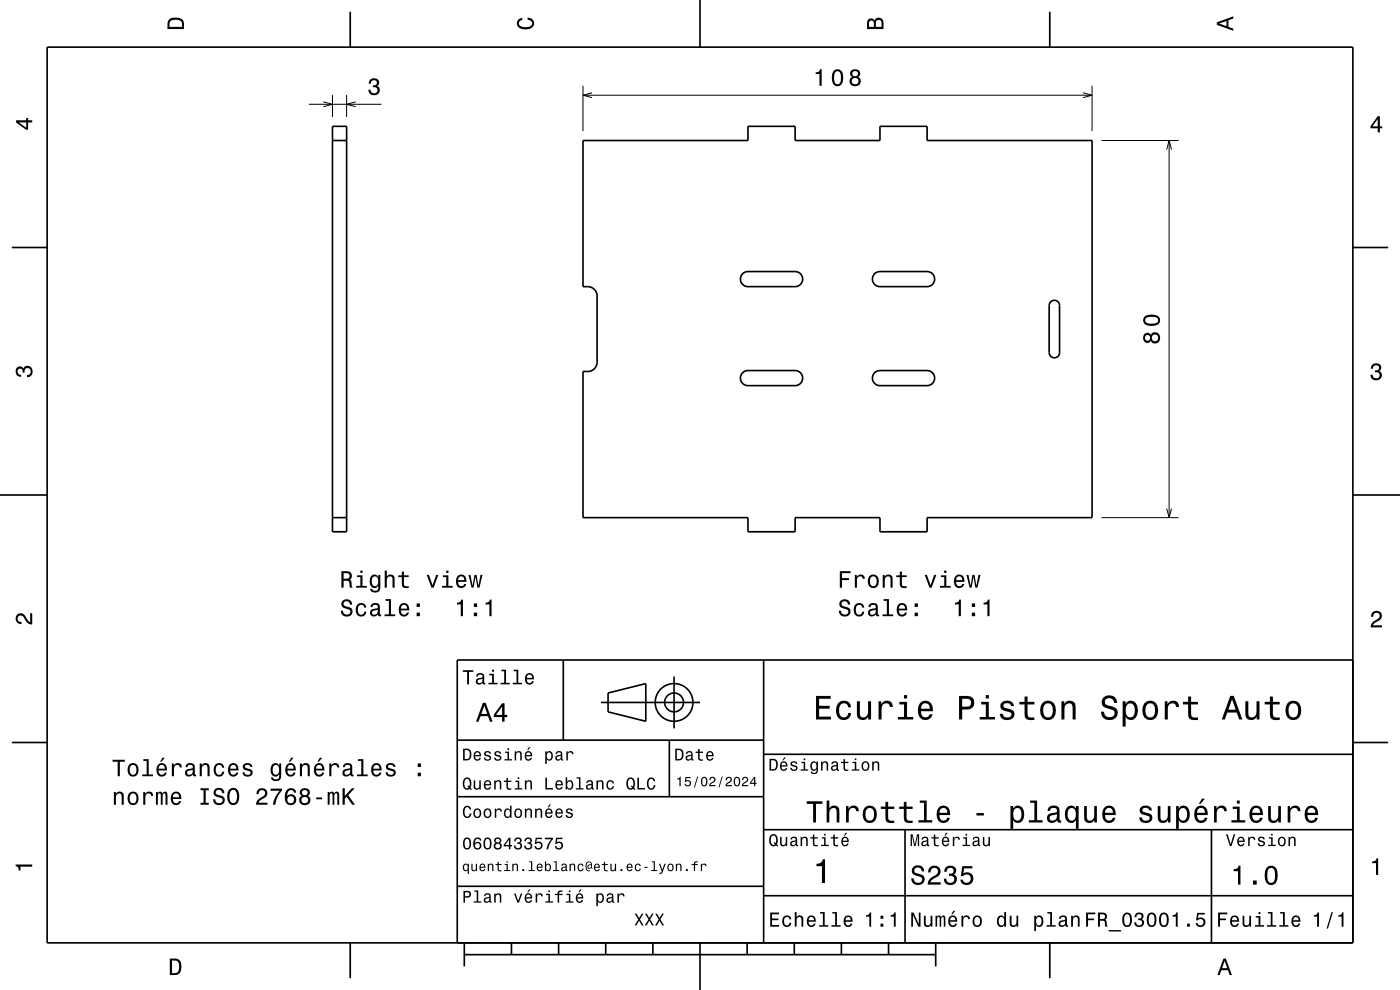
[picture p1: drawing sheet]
<svg xmlns="http://www.w3.org/2000/svg" width="297mm" height="210mm" viewBox="0 0 297 210" stroke-linecap="round" stroke-linejoin="round" font-family="sans-serif">
<g fill="none" stroke="#000" stroke-width=".21">
<path d="M123.7 18.2v9.6M125.6 19.7l-1.9 .5 1.9 .5M229.7 19.7l2 .5-2 .5M231.7 18.2v9.6M65.5 22.1h15.4M68.6 21.6l1.9 .5-1.9 .5M70.5 20.1v4.7M73.5 20.1v4.7M75.5 21.6l-2 .5 2 .5M123.7 20.2h108M233.7 29.8h16.3M247.5 31.7l.5-1.9 .5 1.9"/>
<path d="M248 29.8v80M233.7 109.8h16.3M247.5 107.9l.5 1.9 .5-1.9"/>
</g>
<g fill="none" stroke="#000" stroke-width=".35">
<path d="M10 10h277v190h-277zM74.3 2.5v7.5M148.5 0v10M222.7 2.5v7.5M70.5 26.8h3v86h-3zM70.5 29.8h3M123.7 29.8h35v-3h10v3h18v-3h10v3h35v80h-35v3h-10v-3h-18v3h-10v-3h-35v-31h1a2 2 0 0 0 2-2v-14a2 2 0 0 0-2-2h-1zM2.5 52.5h7.5M157.6 58.1l.6-.4 .5-.1h10a1.6 1.6 0 0 1 1.6 1.6 1.6 1.6 0 0 1-1.6 1.6h-10a1.6 1.6 0 0 1-1.5-1 1.6 1.6 0 0 1 .4-1.7zM185.6 58.1l.6-.4 .5-.1h10a1.6 1.6 0 0 1 1.6 1.6 1.6 1.6 0 0 1-1.6 1.6h-10a1.6 1.6 0 0 1-1.5-1 1.6 1.6 0 0 1 .4-1.7zM287 52.5h7.5M157.6 79.1l.4-.3 .7-.2h10a1.6 1.6 0 0 1 1.6 1.6 1.6 1.6 0 0 1-1.6 1.6h-10a1.6 1.6 0 0 1-1.5-1 1.6 1.6 0 0 1 .4-1.7z"/>
<path d="M185.6 79.1l.4-.3 .7-.2h10a1.6 1.6 0 0 1 1.6 1.6 1.6 1.6 0 0 1-1.6 1.6h-10a1.6 1.6 0 0 1-1.5-1 1.6 1.6 0 0 1 .4-1.7zM223 64a1.1 1.1 0 0 1 1.1-.2 1.1 1.1 0 0 1 .7 1v10a1.1 1.1 0 0 1-1.1 1.1 1.1 1.1 0 0 1-1.1-1.1v-10zM0 105h10M70.5 109.8h3M287 105h10M119.5 140v17M162 140v60M287 140h-190v60M2.5 157.5h7.5M97 157h65M127.5 149h21M129 147l8-2v8l-8-2z"/>
<path d="M142 157v12M143 143.5v11M287 157.5h7.5M97 169h65M162 176h125M162 160h125M192 176v24M257 176v24M97 188h65M162 190h125M74.3 200v7.5M98.5 202.5h100"/>
<path d="M98.5 200v5M108.5 200v2.5M118.5 200v2.5M128.5 200v2.5M138.5 200v2.5M148.5 200v10M158.5 200v2.5M168.5 200v2.5M178.5 200v2.5M188.5 200v2.5M198.5 200v5M222.7 200v7.5"/>
<circle cx="143" cy="149" r="2"/>
<circle cx="143" cy="149" r="4"/>
</g>
<g fill="#000">
<path d="M36 4a2.18 2.18 0 0 0-.5 2.2h3.5v-1.2a1.43 1.43 0 0 0-1.7-1.3zM36.3 4.4a2.15 2.15 0 0 1 2.2 .3l.1 1h-2.6v-1z" fill-rule="evenodd"/>
<path d="M78.5 16.9a1.08 1.08 0 0 1 1.4-.2 1.08 1.08 0 0 1 .4 1.3l-.3 .2a1.06 1.06 0 0 1 .5 1.3 1.06 1.06 0 0 1-1.2 .7 1.1 1.1 0 0 1-1.2-1.2h.5a.71 .71 0 0 0 1 .8 .71 .71 0 0 0 .1-1.3h-.6v-.4a.61 .61 0 0 0 .8-.3 .61 .61 0 0 0-.2-.8 .61 .61 0 0 0-.9 .2l-.1 .6h-.5z" fill-rule="evenodd"/>
<path d="M109.9 4.2l.9-.4v.4a.7 .7 0 0 0-.7 .5 .7 .7 0 0 0 .3 .8 1.7 1.7 0 0 0 2.5-.5 .9 .9 0 0 0-1-.8v-.5a1.24 1.24 0 0 1 1.4 1.1 1.24 1.24 0 0 1-1 1.4 2.22 2.22 0 0 1-2.5-.7l-.2-.5z" fill-rule="evenodd"/>
<path d="M173 15.4v.3h.8v2.5h.5v-3.5h-.3a.77 .77 0 0 1-1 .7zM176.8 15.1a2.67 2.67 0 0 0 .4 3.1 1.14 1.14 0 0 0 1.6-.9 2.31 2.31 0 0 0-.6-2.5l-.5-.1-.5 .1zM177.3 15.2h.7a2.37 2.37 0 0 1 0 2.6h-.7a2.38 2.38 0 0 1 0-2.6zM180.6 14.9a.83 .83 0 0 0 .2 1.4 1.11 1.11 0 0 0-.4 1.6 1.11 1.11 0 0 0 1.5 .3 1.03 1.03 0 0 0 .7-.9 1.03 1.03 0 0 0-.6-1 .89 .89 0 0 0 .4-1.1 .89 .89 0 0 0-1-.5zM180.7 17.2a.71 .71 0 0 1 1.4 0 .71 .71 0 0 1-1.4 0zM180.8 15.6a.6 .6 0 0 1 1.2 0 .6 .6 0 0 1-1.2 0z" fill-rule="evenodd"/>
<path d="M184.2 4.2l-.3 .7v1.3h3.5v-1.3a.98 .98 0 0 0-.7-1.1 .98 .98 0 0 0-1.2 .6 .84 .84 0 0 0-1.3-.2zM184.5 4.5a.54 .54 0 0 1 .6-.1 .54 .54 0 0 1 .3 .6v.7h-1zM185.9 4.4a.62 .62 0 0 1 .8-.1 .62 .62 0 0 1 .3 .6v.8h-1.2z" fill-rule="evenodd"/>
<path d="M258.1 4.7v.6l3.5 1.2v-.4l-1-.4v-1.4l1-.4v-.4zM258.6 5l1.6-.5v1z" fill-rule="evenodd"/>
<path d="M3.4 25.5v.5l2.1 1.5h.5v-1.5h.8v-.5h-.8v-.5h-.4v.5zM4 26h1.6v1.1z" fill-rule="evenodd"/>
<path d="M292.3 24.7l-1.6 2.1v.4h1.6v.9h.4v-.9h.5v-.4h-.5v-2.1zM292.3 25.2v1.6h-1.1z" fill-rule="evenodd"/>
<path d="M242.7 70.9a1.05 1.05 0 0 0-.2 1.3 1.05 1.05 0 0 0 1.3 .4l.3-.3a1.11 1.11 0 0 0 1.6 .4 1.11 1.11 0 0 0 .3-1.5 1.03 1.03 0 0 0-.9-.7 1.03 1.03 0 0 0-1 .5l-.1-.2a.85 .85 0 0 0-1.3 .1zM244.3 71.7a.75 .75 0 0 1 1.5 0 .75 .75 0 0 1-1.5 0zM242.9 71.7a.6 .6 0 0 1 1.2 0 .6 .6 0 0 1-1.2 0zM243 67a1.13 1.13 0 0 0-.5 1.3 1.13 1.13 0 0 0 1 .8 2.28 2.28 0 0 0 2.5-.6 1.13 1.13 0 0 0-.9-1.7 2.9 2.9 0 0 0-2.1 .2zM243 67.6a2.38 2.38 0 0 1 2.6 0v.7a2.38 2.38 0 0 1-2.6 0z" fill-rule="evenodd"/>
<path d="M291.1 77.4a1.08 1.08 0 0 1 1.4-.2 1.08 1.08 0 0 1 .4 1.2l-.3 .3a1.06 1.06 0 0 1 .5 1.3 1.06 1.06 0 0 1-1.2 .7 1.1 1.1 0 0 1-1.2-1.2h.5a.71 .71 0 0 0 1 .8 .71 .71 0 0 0 .1-1.3h-.6v-.4a.61 .61 0 0 0 .8-.3 .61 .61 0 0 0-.2-.8 .61 .61 0 0 0-.9 .2l-.1 .5h-.5z" fill-rule="evenodd"/>
<path d="M3.6 78a.86 .86 0 0 1 1.4 .2 1.06 1.06 0 0 1 1.2-.6 1.06 1.06 0 0 1 .7 1.2 1.1 1.1 0 0 1-1.2 1.2v-.4a.71 .71 0 0 0 .8-1 .71 .71 0 0 0-1.3-.1v.6h-.4a.61 .61 0 0 0-.3-.8 .61 .61 0 0 0-.8 .2 .61 .61 0 0 0 .2 .8l.6 .2v.4a1.15 1.15 0 0 1-1.2-.6 1.15 1.15 0 0 1 .3-1.3z" fill-rule="evenodd"/>
<path d="M3.6 130.4a1.22 1.22 0 0 1 2 .7l.4 .6 .4 .3v-1.9h.4v2.4a1.8 1.8 0 0 1-1.7-1.4 .71 .71 0 0 0-.9-.5 .71 .71 0 0 0-.5 .8 .71 .71 0 0 0 .9 .5v.5a1.18 1.18 0 0 1-1.2-.7 1.18 1.18 0 0 1 .2-1.3z" fill-rule="evenodd"/>
<path d="M72.4 121.2v3.5h.5v-1.5a.85 .85 0 0 1 1.2 .5l.1 1h.6l-.3-1.5-.3-.2a.97 .97 0 0 0 .4-1.2 .97 .97 0 0 0-1-.6zM72.9 121.6a1.08 1.08 0 0 1 1.2 .3 .6 .6 0 0 1 0 .6 .6 .6 0 0 1-.7 .3h-.5zM75.8 122v.4h.7v1.9h-1v.4h2.3v-.4h-.9v-2.3zM76.4 121v.5h.5v-.5zM78.7 122.2a1.57 1.57 0 0 0 .8 2.6l.4-.2 .4-.4a.73 .73 0 0 1-.3 1.1 .73 .73 0 0 1-1-.4h-.5a1.1 1.1 0 0 0 1.3 .8 1.1 1.1 0 0 0 .9-1.2v-2.6h-.4v.5l-.4-.4a.89 .89 0 0 0-1.2 .2zM79.1 122.5a.63 .63 0 0 1 .6-.2 .63 .63 0 0 1 .5 .6 1.1 1.1 0 0 1-.7 1.5 1.19 1.19 0 0 1-.4-1.9zM81.6 121v3.7h.5v-1.6a.63 .63 0 0 1 .4-.8 .63 .63 0 0 1 .7 .4l.1 2h.4v-1.8a.88 .88 0 0 0-.6-1 .88 .88 0 0 0-1 .4v-1.3zM85.2 121.2v.8h-.7v.4h.7l.1 1.8a1.04 1.04 0 0 0 1.4 .5v-.4a.68 .68 0 0 1-1-.3v-1.6h1v-.4h-1v-.8zM90.5 121.9l1 2.8h.5l1-2.8h-.5l-.7 2.2-.8-2.2zM94 122v.4h.7v1.9h-.9v.4h2.2v-.4h-.9v-2.3zM94.7 121v.5h.4v-.5zM97 122.2a1.54 1.54 0 0 0 .8 2.6 1.05 1.05 0 0 0 1.1-.9h-.4l-.2 .3-.4 .2a.75 .75 0 0 1-.7-1h1.8a1.16 1.16 0 0 0-.5-1.3 1.16 1.16 0 0 0-1.5 .1zM97.4 122.5a.66 .66 0 0 1 .8-.2 .66 .66 0 0 1 .3 .8h-1.3zM99.4 121.9l.6 2.8h.5l.4-2.3 .4 2.3h.4l.7-2.8h-.5l-.4 2.3-.4-2.3h-.4l-.4 2.3-.5-2.3z" fill-rule="evenodd"/>
<path d="M72.7 127.4a.97 .97 0 0 0-.3 1.1 .97 .97 0 0 0 1 .6 .77 .77 0 0 1 .9 .9 .84 .84 0 0 1-1 .3 .84 .84 0 0 1-.5-.7h-.5a1.21 1.21 0 0 0 1.5 1.2 1.21 1.21 0 0 0 .7-1.8l-.8-.3a.71 .71 0 0 1-.8-.6 .7 .7 0 0 1 .7-.6 .7 .7 0 0 1 .7 .7h.4a1.17 1.17 0 0 0-.7-1.1 1.17 1.17 0 0 0-1.3 .3zM75.8 128.3a1.53 1.53 0 0 0 .8 2.5 1.05 1.05 0 0 0 1.1-1.1h-.4a.67 .67 0 0 1-.6 .7 .67 .67 0 0 1-.7-.6 1.12 1.12 0 0 1 .6-1.5 .6 .6 0 0 1 .7 .6h.4a1.09 1.09 0 0 0-.8-1 1.09 1.09 0 0 0-1.1 .4zM78.9 128.1l-.3 .7h.4a.55 .55 0 0 1 .7-.5 .55 .55 0 0 1 .4 .7l-.2 .1a1.14 1.14 0 0 0-1.4 .9 .73 .73 0 0 0 .8 .8l.5-.1 .4-.3 .1 .3h.6v-.3l-.3-.1v-1.6a1.02 1.02 0 0 0-.7-.8 1.02 1.02 0 0 0-1 .2zM79 129.6l1.1-.3a.77 .77 0 0 1-.2 .9 .77 .77 0 0 1-.9 .1zM81.8 127.1v.4h.7v2.8h-.9v.4h2.2v-.4h-.9v-3.2zM84.9 128.3a1.54 1.54 0 0 0 .8 2.5 1.06 1.06 0 0 0 1.1-.9h-.5l-.2 .4-.4 .1a.75 .75 0 0 1-.7-.9h1.8a1.17 1.17 0 0 0-.5-1.4 1.17 1.17 0 0 0-1.4 .2zM85.2 128.5a.66 .66 0 0 1 .8-.1 .66 .66 0 0 1 .4 .7h-1.4zM88.4 130v.7h.7v-.7zM88.4 128v.7h.7v-.7z" fill-rule="evenodd"/>
<path d="M96.9 127.9v.3h.8v2.5h.5v-3.5h-.3a.77 .77 0 0 1-1 .7zM100.5 130v.7h.7v-.7zM100.5 128v.7h.7v-.7zM103 127.9v.3h.8v2.5h.5v-3.5h-.4a.77 .77 0 0 1-.9 .7z" fill-rule="evenodd"/>
<path d="M178.2 121.2v3.5h.4v-1.7h1.5v-.4h-1.5v-1h1.8v-.4zM181.4 121.9v2.8h.4v-1.6a.66 .66 0 0 1 .4-.8 .66 .66 0 0 1 .8 .3v.2h.5a.89 .89 0 0 0-.7-.9 .89 .89 0 0 0-1 .5v-.5zM184.4 122.2a1.53 1.53 0 0 0 .9 2.6 1.48 1.48 0 0 0 1.1-1.5 1.48 1.48 0 0 0-1.1-1.4l-.5 .1zM184.7 122.5a.67 .67 0 0 1 .7-.2 .67 .67 0 0 1 .5 .5 1.11 1.11 0 0 1-.6 1.6 1.17 1.17 0 0 1-.6-1.9zM187.3 121.9v2.8h.4v-1.6a.63 .63 0 0 1 .4-.8 .63 .63 0 0 1 .8 .4v2h.5v-1.8a.89 .89 0 0 0-.7-1 .89 .89 0 0 0-1 .5v-.5zM190.9 121.2v.8h-.8v.4h.8v1.8a1.05 1.05 0 0 0 1.4 .5v-.4a.68 .68 0 0 1-1-.3v-1.6h1v-.4h-1v-.8zM196.2 121.9l1 2.8h.4l1-2.8h-.4l-.8 2.2-.8-2.2zM199.6 122v.4h.7v1.9h-.9v.4h2.3v-.4h-.9v-2.3zM200.3 121v.5h.5v-.5zM202.7 122.2a1.54 1.54 0 0 0 .8 2.6 1.06 1.06 0 0 0 1.1-.9h-.5l-.2 .3-.4 .2a.76 .76 0 0 1-.7-1h1.8a1.16 1.16 0 0 0-.5-1.3 1.16 1.16 0 0 0-1.4 .1zM203 122.5a.66 .66 0 0 1 .8-.2 .66 .66 0 0 1 .3 .8h-1.3zM205 121.9l.7 2.8h.4l.4-2.3 .4 2.3h.4l.7-2.8h-.4l-.5 2.3-.4-2.3h-.4l-.4 2.3-.4-2.3z" fill-rule="evenodd"/>
<path d="M178.4 127.4a.97 .97 0 0 0-.3 1.1 .97 .97 0 0 0 .9 .6 .77 .77 0 0 1 .9 .9 .84 .84 0 0 1-.9 .3 .84 .84 0 0 1-.6-.7h-.5a1.21 1.21 0 0 0 1.5 1.2 1.21 1.21 0 0 0 .8-1.8l-.8-.3a.71 .71 0 0 1-.9-.6 .7 .7 0 0 1 .8-.6 .7 .7 0 0 1 .6 .7h.5a1.17 1.17 0 0 0-.8-1.1 1.17 1.17 0 0 0-1.2 .3zM181.4 128.3a1.53 1.53 0 0 0 .9 2.5 1.06 1.06 0 0 0 1.1-1.1h-.5a.67 .67 0 0 1-.6 .7 .67 .67 0 0 1-.7-.6 1.12 1.12 0 0 1 .7-1.5 .6 .6 0 0 1 .6 .6h.4a1.09 1.09 0 0 0-.7-1 1.09 1.09 0 0 0-1.2 .4zM184.5 128.1l-.3 .7h.4a.55 .55 0 0 1 .7-.5 .55 .55 0 0 1 .4 .7l-.2 .1a1.14 1.14 0 0 0-1.4 .9 .73 .73 0 0 0 .8 .8l.5-.1 .4-.3 .1 .3h.6v-.3l-.3-.1v-1.6a1.02 1.02 0 0 0-.7-.8 1.02 1.02 0 0 0-1 .2zM184.7 129.6l1.1-.3a.77 .77 0 0 1-.2 .9 .77 .77 0 0 1-.9 .1zM187.4 127.1v.4h.7v2.8h-.9v.4h2.3v-.4h-.9v-3.2zM190.5 128.3a1.54 1.54 0 0 0 .8 2.5 1.06 1.06 0 0 0 1.1-.9h-.4l-.2 .4-.4 .1a.75 .75 0 0 1-.7-.9h1.8a1.17 1.17 0 0 0-.5-1.4 1.17 1.17 0 0 0-1.5 .2zM190.9 128.5a.66 .66 0 0 1 .8-.1 .66 .66 0 0 1 .3 .7h-1.3zM194 130v.7h.7v-.7zM194 128v.7h.7v-.7z" fill-rule="evenodd"/>
<path d="M202.6 127.9v.3h.8v2.5h.4v-3.5h-.3a.77 .77 0 0 1-.9 .7zM206.2 130v.7h.7v-.7zM206.2 128v.7h.7v-.7zM208.6 127.9v.3h.9v2.5h.4v-3.5h-.3a.77 .77 0 0 1-1 .7z" fill-rule="evenodd"/>
<path d="M291.2 129.9a1.18 1.18 0 0 1 1.9 .3 1.18 1.18 0 0 1-1 1.7l-.5 .3-.3 .5h1.9v.4h-2.4a1.8 1.8 0 0 1 1.4-1.8 .71 .71 0 0 0 .5-.8 .71 .71 0 0 0-.9-.5 .71 .71 0 0 0-.5 .8h-.4z" fill-rule="evenodd"/>
<path d="M98.2 158.8v2.5h.9a1.37 1.37 0 0 0 .7-2.2 1.56 1.56 0 0 0-1.6-.3zM98.6 159.1a.98 .98 0 0 1 1.1 .7 .98 .98 0 0 1-.6 1.2h-.5zM100.7 159.6a1.04 1.04 0 0 0-.2 1.2 1.04 1.04 0 0 0 1 .5l.5-.5h-.3l-.4 .3a.54 .54 0 0 1-.5-.7h1.3a.83 .83 0 0 0-.4-.9 .83 .83 0 0 0-1 .1zM100.9 159.7l.2-.1a.47 .47 0 0 1 .5 .1 .47 .47 0 0 1 .1 .5h-.9zM102.9 159.5l-.2 .1a.69 .69 0 0 0 .9 .9l.2 .1a.43 .43 0 0 1-.4 .5 .43 .43 0 0 1-.4-.4h-.3a.74 .74 0 0 0 .9 .7 .74 .74 0 0 0 .5-1l-1-.4a.38 .38 0 0 1 .3-.5 .38 .38 0 0 1 .4 .4h.3a.78 .78 0 0 0-1.2-.4zM105.1 159.5l-.2 .1a.69 .69 0 0 0 .9 .9l.2 .1a.43 .43 0 0 1-.4 .5 .43 .43 0 0 1-.5-.4h-.3a.74 .74 0 0 0 .9 .7 .74 .74 0 0 0 .5-1l-.9-.4a.38 .38 0 0 1 .3-.5 .38 .38 0 0 1 .4 .4h.3a.77 .77 0 0 0-1.2-.4zM107.2 159.4v.3h.5v1.3h-.7v.3h1.6v-.3h-.6v-1.6zM107.7 158.7v.4h.3v-.4zM109.2 159.4v1.9h.3v-1.1a.45 .45 0 0 1 .4-.6 .45 .45 0 0 1 .5 .5v1.2h.3v-1.3a.63 .63 0 0 0-.5-.7 .63 .63 0 0 0-.7 .4v-.3zM112.2 158.5l-.4 .6h.3l.5-.6zM111.5 159.6a1.04 1.04 0 0 0-.2 1.2 1.04 1.04 0 0 0 1.1 .5l.5-.5h-.3l-.5 .3a.54 .54 0 0 1-.5-.7h1.3a.83 .83 0 0 0-.4-.9 .83 .83 0 0 0-1 .1zM111.8 159.7l.1-.1a.48 .48 0 0 1 .5 .1 .48 .48 0 0 1 .2 .5h-1zM115.7 159.4v2.7h.3v-1.1a.66 .66 0 0 0 .7 .4 .66 .66 0 0 0 .5-.6 .91 .91 0 0 0 0-1.1 .91 .91 0 0 0-1-.3l-.2 .3v-.3zM116.1 159.8a.45 .45 0 0 1 .5-.2 .45 .45 0 0 1 .3 .4 .65 .65 0 0 1 .1 .8 .65 .65 0 0 1-.7 .2 .98 .98 0 0 1-.2-1.2zM118.1 159.5l-.2 .4h.3a.39 .39 0 0 1 .4-.3 .39 .39 0 0 1 .3 .5h-.1a.65 .65 0 0 0-1 .4 .65 .65 0 0 0 .6 .9l.6-.3 .1 .2h.4v-.2l-.2-.1v-1.1a.72 .72 0 0 0-.5-.6 .72 .72 0 0 0-.7 .2zM118.2 160.6l.8-.3a.55 .55 0 0 1-.2 .7 .55 .55 0 0 1-.6 0zM120.1 159.4v1.9h.4v-1.1a.47 .47 0 0 1 .2-.6 .47 .47 0 0 1 .6 .2v.2h.4a.64 .64 0 0 0-.5-.7 .64 .64 0 0 0-.8 .4v-.3z" fill-rule="evenodd"/>
<path d="M98.2 142.2v.3h.9v2.7h.4v-2.7h.9v-.3zM101.3 143l-.3 .5h.4a.47 .47 0 0 1 .5-.4 .47 .47 0 0 1 .4 .6l-.2 .1a.84 .84 0 0 0-1 .2 .84 .84 0 0 0 0 1.1 .9 .9 0 0 0 1.3-.2l.1 .2 .5 .1v-.3l-.3-.1v-1.3a.87 .87 0 0 0-1.4-.5zM101.4 144.3l.9-.3a.66 .66 0 0 1-.1 .7 .66 .66 0 0 1-.8 .1zM103.8 142.9v.3h.6v1.6h-.8v.4h2v-.4h-.8v-1.9zM104.4 142.1v.4h.4v-.4zM106.4 142.1v.3h.6v2.4h-.8v.4h1.9v-.4h-.7v-2.7zM109 142.1v.3h.6v2.4h-.8v.4h1.9v-.4h-.7v-2.7zM111.6 143.1a1.32 1.32 0 0 0 .7 2.1 .9 .9 0 0 0 .9-.7h-.3l-.2 .3-.4 .1a.65 .65 0 0 1-.6-.8h1.6a1 1 0 0 0-.4-1.2 1 1 0 0 0-1.3 .2zM111.9 143.3a.57 .57 0 0 1 .7-.1 .57 .57 0 0 1 .3 .6h-1.2z" fill-rule="evenodd"/>
<path d="M102.4 149.1l-1.4 4h.5l.4-1.2h1.6l.4 1.2h.6l-1.5-4zM102.7 149.7l.7 1.7h-1.3zM106.5 149.2l-1.7 2.4v.5h1.7v1h.5v-1h.6v-.5h-.6v-2.4zM106.5 149.9v1.7h-1.3z" fill-rule="evenodd"/>
<path d="M143.2 158.8v2.5h.9a1.37 1.37 0 0 0 .7-2.2 1.56 1.56 0 0 0-1.6-.3zM143.6 159.1a.98 .98 0 0 1 1.1 .7 .98 .98 0 0 1-.6 1.2h-.5zM145.7 159.5l-.2 .4h.3a.39 .39 0 0 1 .5-.3 .39 .39 0 0 1 .3 .5h-.2a.65 .65 0 0 0-.9 .4 .65 .65 0 0 0 .5 .9l.7-.3v.2h.4v-.2l-.1-.1-.1-1.1a.73 .73 0 0 0-.4-.6 .73 .73 0 0 0-.8 .2zM145.8 160.6l.8-.3a.55 .55 0 0 1-.1 .7 .55 .55 0 0 1-.7 0zM148.1 158.9v.5h-.5v.3h.5v1.3a.75 .75 0 0 0 1 .4v-.3a.48 .48 0 0 1-.7-.3v-1.1h.7v-.3h-.7v-.5zM150 159.6a1.04 1.04 0 0 0-.2 1.2 1.04 1.04 0 0 0 1.1 .5l.5-.5h-.4l-.4 .3a.54 .54 0 0 1-.5-.7h1.3a.83 .83 0 0 0-.4-.9 .83 .83 0 0 0-1 .1zM150.3 159.7l.1-.1a.48 .48 0 0 1 .5 .1 .48 .48 0 0 1 .2 .5h-1z" fill-rule="evenodd"/>
<path d="M173.1 147.6v5h3.2v-.6h-2.5v-1.7h2.2v-.6h-2.2v-1.5h2.4v-.6zM177.8 149.2a2.59 2.59 0 0 0 .5 3.4 1.58 1.58 0 0 0 2.3-1.4h-.6a.95 .95 0 0 1-.9 1 .95 .95 0 0 1-1-.9 1.59 1.59 0 0 1 .9-2.1 .85 .85 0 0 1 .9 .8h.7a1.56 1.56 0 0 0-1.1-1.3 1.56 1.56 0 0 0-1.7 .5zM181.8 148.8v2.5a1.27 1.27 0 0 0 .9 1.4 1.27 1.27 0 0 0 1.5-.7v.6h.6v-3.8h-.6v2.2a.92 .92 0 0 1-.6 1.1 .92 .92 0 0 1-1.2-.4v-2.9zM186.4 148.8v3.8h.6v-2.2a.95 .95 0 0 1 .5-1.1 .95 .95 0 0 1 1.2 .3l.1 .4h.6a1.28 1.28 0 0 0-1-1.4 1.28 1.28 0 0 0-1.4 .8v-.6zM190.8 148.9v.5h1v2.7h-1.3v.5h3.2v-.5h-1.3v-3.2zM191.8 147.4v.8h.6v-.8zM195.1 149.2a2.62 2.62 0 0 0 .5 3.4 1.57 1.57 0 0 0 2.2-1.1h-.6l-.3 .5-.5 .2a1.08 1.08 0 0 1-1-1.3h2.5a1.66 1.66 0 0 0-.7-2 1.66 1.66 0 0 0-2.1 .3zM195.6 149.5a.94 .94 0 0 1 1.2-.2 .94 .94 0 0 1 .5 1h-1.9zM203.5 147.6v5h.6v-2.1h.8a1.47 1.47 0 0 0 1.8-1.2 1.47 1.47 0 0 0-1.5-1.7zM204.1 148.2a1.6 1.6 0 0 1 1.8 .5 .86 .86 0 0 1 0 .9 .86 .86 0 0 1-.9 .3h-.9zM208.1 148.9v.5h1v2.7h-1.3v.5h3.3v-.5h-1.3v-3.2zM209.1 147.4v.8h.7v-.8zM212.6 148.9a1.08 1.08 0 0 0-.3 1.2 1.08 1.08 0 0 0 1 .7l1.1 .4a.57 .57 0 0 1 .2 .6 .57 .57 0 0 1-.5 .4 .96 .96 0 0 1-1.4-.8h-.6a1.6 1.6 0 0 0 1.3 1.4 1.6 1.6 0 0 0 1.7-.8 1.13 1.13 0 0 0-1-1.6l-1.1-.3-.2-.4a.87 .87 0 0 1 .9-.5 .87 .87 0 0 1 .8 .6h.6a1.41 1.41 0 0 0-2.1-1.1zM217.4 147.8v1.1h-1.1v.5h1.1v2.6l.2 .4 .4 .3h1.4v-.5a.97 .97 0 0 1-1.4-.5v-2.3h1.4v-.5h-1.4v-1.1zM221.1 149.2a2.56 2.56 0 0 0 .5 3.4 1.72 1.72 0 0 0 1.8-.2 1.72 1.72 0 0 0 .6-1.7 1.7 1.7 0 0 0-.9-1.9 1.7 1.7 0 0 0-2 .4zM221.6 149.6a.96 .96 0 0 1 1-.4 .96 .96 0 0 1 .7 .8 1.59 1.59 0 0 1-1 2.2 1.19 1.19 0 0 1-1-1.5zM225.2 148.8v3.8h.6v-2.2a.97 .97 0 0 1 .5-1.1 .97 .97 0 0 1 1.1 .2l.1 .7v2.4h.7v-2.5a1.27 1.27 0 0 0-.9-1.4 1.27 1.27 0 0 0-1.5 .6v-.5zM234.1 147.9a1.38 1.38 0 0 0-.3 1.5 1.38 1.38 0 0 0 1.3 .9 1.25 1.25 0 0 1 1.4 .9 1.15 1.15 0 0 1-1.3 .9 1.15 1.15 0 0 1-1-1.1h-.7a1.8 1.8 0 0 0 1.7 1.8 1.8 1.8 0 0 0 1.9-1.6 1.46 1.46 0 0 0-1.5-1.4l-.6-.2a.83 .83 0 0 1-.5-1.1 .83 .83 0 0 1 1.2-.3l.5 .5 .1 .4h.7a1.67 1.67 0 0 0-1-1.6 1.67 1.67 0 0 0-1.9 .4zM238.2 148.8v5.3h.6v-2.1a1.32 1.32 0 0 0 1.4 .7 1.32 1.32 0 0 0 1.1-1.1 2.43 2.43 0 0 0-.8-2.8 1.21 1.21 0 0 0-1.7 .5v-.5zM239.1 149.6a.9 .9 0 0 1 .9-.4 .9 .9 0 0 1 .7 .8 1.61 1.61 0 0 1-.9 2.2 1.18 1.18 0 0 1-1-1.5zM242.8 149.2a2.56 2.56 0 0 0 .5 3.4 1.72 1.72 0 0 0 1.8-.2 1.72 1.72 0 0 0 .6-1.7 1.7 1.7 0 0 0-.9-1.9 1.7 1.7 0 0 0-2 .4zM243.3 149.6a.96 .96 0 0 1 1-.4 .96 .96 0 0 1 .7 .8 1.59 1.59 0 0 1-1 2.2 1.19 1.19 0 0 1-1-1.5zM247.1 148.8v3.8h.6v-2.2a.95 .95 0 0 1 .5-1.1 .95 .95 0 0 1 1.2 .3l.1 .4h.6a1.28 1.28 0 0 0-1-1.4 1.28 1.28 0 0 0-1.4 .8v-.6zM252 147.8v1.1h-1v.5h1l.1 2.6 .2 .4 .4 .3h1.4v-.5a.97 .97 0 0 1-1.4-.5v-2.3h1.4v-.5h-1.4v-1.1zM261 147.6l-1.8 5h.6l.6-1.4h2l.5 1.4h.7l-1.9-5zM261.4 148.3l.7 2.2h-1.5zM264.2 148.8v2.5a1.27 1.27 0 0 0 .9 1.4 1.27 1.27 0 0 0 1.5-.7v.6h.6v-3.8h-.6v2.2a.92 .92 0 0 1-.6 1.1 .92 .92 0 0 1-1.1-.4l-.1-2.9zM269.4 147.8v1.1h-1.1v.5h1.1v2.6l.2 .4 .4 .3 .7 .1 .8-.1v-.5a.97 .97 0 0 1-1.4-.5l-.1-2.3h1.5v-.5h-1.5v-1.1zM273.1 149.2a2.56 2.56 0 0 0 .6 3.4 1.72 1.72 0 0 0 1.8-.2 1.72 1.72 0 0 0 .6-1.7 1.7 1.7 0 0 0-.9-1.9 1.7 1.7 0 0 0-2.1 .4zM273.6 149.6a.96 .96 0 0 1 1-.4 .96 .96 0 0 1 .7 .8 1.59 1.59 0 0 1-.9 2.2 1.19 1.19 0 0 1-1.1-1.5z" fill-rule="evenodd"/>
<path d="M24.2 168v2.7h.4v-1.6a.63 .63 0 0 1 .4-.7 .63 .63 0 0 1 .8 .3v2h.5v-1.8a.89 .89 0 0 0-.7-1 .89 .89 0 0 0-1 .5v-.4zM27.4 168.3a1.53 1.53 0 0 0 .8 2.5 1.48 1.48 0 0 0 1.2-1.4 1.48 1.48 0 0 0-1.2-1.5l-.5 .1zM27.7 168.6a.67 .67 0 0 1 .7-.3 .67 .67 0 0 1 .5 .6 1.11 1.11 0 0 1-.7 1.5 1.17 1.17 0 0 1-.5-1.8zM30.4 168v2.7h.4v-1.5a.66 .66 0 0 1 .4-.8 .66 .66 0 0 1 .8 .2l.1 .2h.4a.9 .9 0 0 0-.7-.9 .9 .9 0 0 0-1 .5v-.4zM33.1 168v2.7h.4v-2.1l.2-.3h.3l.1 .3v2.1h.4v-2.1l.4-.3 .2 .1v.4v1.9h.4v-1.9a.69 .69 0 0 0-.5-.9l-.5 .4-.2-.3-.3-.1-.5 .4v-.3zM36.5 168.3a1.54 1.54 0 0 0 .8 2.5 1.06 1.06 0 0 0 1.1-.9h-.4l-.2 .4-.4 .1a.76 .76 0 0 1-.7-.9h1.8a1.16 1.16 0 0 0-.5-1.4 1.16 1.16 0 0 0-1.5 .2zM36.9 168.5a.66 .66 0 0 1 .8-.1 .66 .66 0 0 1 .3 .7h-1.3zM42.5 167.2v.4h.7v2.7h-.7v.4h1.8v-.4h-.7v-2.7h.7v-.4zM45.6 167.4a.96 .96 0 0 0-.3 1.1 .96 .96 0 0 0 1 .6 .77 .77 0 0 1 .9 .9 .84 .84 0 0 1-1 .3 .84 .84 0 0 1-.6-.8h-.4a1.21 1.21 0 0 0 1.5 1.3 1.21 1.21 0 0 0 .7-1.8l-.8-.3a.71 .71 0 0 1-.8-.6 .7 .7 0 0 1 .7-.6 .7 .7 0 0 1 .6 .8h.5a1.17 1.17 0 0 0-.7-1.2 1.17 1.17 0 0 0-1.3 .3zM48.5 167.6a2.53 2.53 0 0 0 .4 3.1 1.21 1.21 0 0 0 1.8-1 1.93 1.93 0 0 0-.9-2.6l-.9 .1zM49.1 167.6l.4-.1a1.7 1.7 0 0 1 .3 2.8l-.3 .1a1.69 1.69 0 0 1-.4-2.8zM54.7 167.5l-.3 1h.5a.71 .71 0 0 1 .5-.9 .71 .71 0 0 1 .8 .5 .71 .71 0 0 1-.5 .9 1.8 1.8 0 0 0-1.4 1.7h2.4v-.4h-1.9a2.2 2.2 0 0 1 1.5-1.2 1.13 1.13 0 0 0 .1-1.7 1.13 1.13 0 0 0-1.7 .1zM57.4 167.3v.4h1.9a5.2 5.2 0 0 0-1.4 3h.5a5.3 5.3 0 0 1 1.4-3v-.4zM60.9 167.5l-.4 .8a1.75 1.75 0 0 0 1.2 2.5 1.15 1.15 0 0 0 1.1-1.6 1.15 1.15 0 0 0-1.9-.3 1.02 1.02 0 0 1 .8-1.3 .58 .58 0 0 1 .7 .5h.4a1.12 1.12 0 0 0-.7-.9 1.12 1.12 0 0 0-1.2 .3zM60.9 169.7a.75 .75 0 0 1 1.5 0 .75 .75 0 0 1-1.5 0zM63.9 167.4a.84 .84 0 0 0 .1 1.4 1.11 1.11 0 0 0-.4 1.6 1.11 1.11 0 0 0 1.6 .3 1.03 1.03 0 0 0 .7-.9 1.03 1.03 0 0 0-.6-1 .88 .88 0 0 0 .4-1.1 .88 .88 0 0 0-1-.5zM63.9 169.7a.75 .75 0 0 1 1.5 0 .75 .75 0 0 1-1.5 0zM64.1 168.2a.59 .59 0 0 1 1.1 0 .59 .59 0 0 1-1.1 0zM67.1 169.2v.3h1.2v-.3zM69.5 168v2.7h.4v-2.1l.2-.3h.3l.1 .3v2.1h.4l.1-2.1 .3-.3 .2 .1 .1 .4v1.9h.4v-1.9a.69 .69 0 0 0-.6-.9l-.5 .4-.2-.3-.3-.1-.5 .4v-.3zM72.7 167.2v3.5h.4v-1.2l.5-.5 1.1 1.7h.6l-1.4-2 1.4-1.5h-.7l-1.5 1.6v-1.6z" fill-rule="evenodd"/>
<path d="M23.9 161.2v.4h1.1v3.1h.4v-3.1h1.1v-.4zM27.4 162.2a1.53 1.53 0 0 0 .8 2.6 1.48 1.48 0 0 0 1.2-1.5 1.48 1.48 0 0 0-1.2-1.4l-.5 .1zM27.7 162.5a.67 .67 0 0 1 .7-.2 .67 .67 0 0 1 .5 .5 1.11 1.11 0 0 1-.7 1.6 1.17 1.17 0 0 1-.5-1.9zM30.4 161v.4h.7v2.9h-.9v.4h2.3v-.4h-1v-3.3zM34.5 160.7l-.5 .9h.3l.7-.9zM33.5 162.2a1.54 1.54 0 0 0 .8 2.6 1.06 1.06 0 0 0 1.1-.9h-.5l-.2 .3-.4 .2a.76 .76 0 0 1-.7-1h1.8a1.16 1.16 0 0 0-.5-1.3 1.16 1.16 0 0 0-1.4 .1zM33.8 162.5a.66 .66 0 0 1 .8-.2 .66 .66 0 0 1 .4 .8h-1.4zM36.5 161.9v2.8h.4v-1.6a.66 .66 0 0 1 .4-.8 .66 .66 0 0 1 .8 .3v.2h.5a.89 .89 0 0 0-.7-.9 .89 .89 0 0 0-1 .5v-.5zM39.6 162.1l-.2 .6h.4a.55 .55 0 0 1 .6-.5 .55 .55 0 0 1 .4 .8h-.2a.98 .98 0 0 0-1.1 .3 .98 .98 0 0 0 0 1.2 1.06 1.06 0 0 0 1.4-.2l.1 .3 .6 .1v-.4h-.2l-.1-1.6a1.02 1.02 0 0 0-.6-.8 1.02 1.02 0 0 0-1.1 .2zM39.8 163.6l1.1-.3a.77 .77 0 0 1-.2 .9 .77 .77 0 0 1-.9 0l-.1-.3zM42.4 161.9v2.8h.4v-1.6a.64 .64 0 0 1 .4-.8 .64 .64 0 0 1 .8 .4v2h.5v-1.8a.89 .89 0 0 0-.6-1 .89 .89 0 0 0-1.1 .5v-.5zM45.6 162.2a1.53 1.53 0 0 0 .9 2.6 1.07 1.07 0 0 0 1.1-1.1h-.5a.67 .67 0 0 1-.6 .7 .67 .67 0 0 1-.7-.6 1.11 1.11 0 0 1 .7-1.6 .6 .6 0 0 1 .6 .6h.5a1.09 1.09 0 0 0-.8-.9 1.09 1.09 0 0 0-1.2 .3zM48.7 162.2a1.54 1.54 0 0 0 .8 2.6 1.06 1.06 0 0 0 1.1-.9h-.5l-.2 .3-.4 .2a.76 .76 0 0 1-.7-1h1.8a1.16 1.16 0 0 0-.5-1.3 1.16 1.16 0 0 0-1.4 .1zM49 162.5a.66 .66 0 0 1 .8-.2 .66 .66 0 0 1 .3 .8h-1.3zM51.8 162.1a.76 .76 0 0 0-.3 .8 .76 .76 0 0 0 .8 .5l.8 .4a.63 .63 0 0 1-.6 .6 .63 .63 0 0 1-.6-.6h-.5a1.07 1.07 0 0 0 1.2 .9 1.07 1.07 0 0 0 1-1.2l-.5-.3-1-.3a.53 .53 0 0 1 .4-.7 .53 .53 0 0 1 .6 .5h.4a1.03 1.03 0 0 0-.7-.9 1.03 1.03 0 0 0-1 .3zM57.7 162.2a1.57 1.57 0 0 0 .7 2.6l.5-.2 .3-.4a.73 .73 0 0 1-.3 1 .73 .73 0 0 1-1-.3h-.4a1.1 1.1 0 0 0 1.3 .8 1.1 1.1 0 0 0 .9-1.2v-2.6h-.5v.5l-.3-.4a.89 .89 0 0 0-1.2 .2zM58 162.5a.63 .63 0 0 1 .7-.2 .63 .63 0 0 1 .5 .6 1.11 1.11 0 0 1-.7 1.5 1.19 1.19 0 0 1-.5-1.9zM61.8 160.7l-.5 .9h.3l.7-.9zM60.8 162.2a1.54 1.54 0 0 0 .8 2.6 1.05 1.05 0 0 0 1.1-.9h-.4l-.3 .3-.3 .2a.76 .76 0 0 1-.7-1h1.7a1.16 1.16 0 0 0-.4-1.3 1.16 1.16 0 0 0-1.5 .1zM61.2 162.5a.66 .66 0 0 1 .8-.2 .66 .66 0 0 1 .3 .8h-1.3zM63.6 161.9v2.8h.5v-1.6a.64 .64 0 0 1 .4-.8 .64 .64 0 0 1 .8 .4v2h.4v-1.8a.89 .89 0 0 0-.6-1 .89 .89 0 0 0-1.1 .5v-.5zM67.9 160.7l-.6 .9h.3l.8-.9zM66.9 162.2a1.54 1.54 0 0 0 .8 2.6 1.06 1.06 0 0 0 1.1-.9h-.5l-.2 .3-.4 .2a.76 .76 0 0 1-.7-1h1.8a1.16 1.16 0 0 0-.5-1.3 1.16 1.16 0 0 0-1.4 .1zM67.2 162.5a.66 .66 0 0 1 .8-.2 .66 .66 0 0 1 .4 .8h-1.4zM69.9 161.9v2.8h.4v-1.6a.66 .66 0 0 1 .4-.8 .66 .66 0 0 1 .8 .3v.2h.5a.89 .89 0 0 0-.7-.9 .89 .89 0 0 0-1 .5v-.5zM73 162.1l-.2 .6h.3a.55 .55 0 0 1 .7-.5 .55 .55 0 0 1 .4 .8h-.2a1 1 0 0 0-1 .2 1 1 0 0 0-.3 1.1 .94 .94 0 0 0 1.6 0l.1 .3 .6 .1v-.4h-.2l-.1-1.6a1.02 1.02 0 0 0-.6-.8 1.02 1.02 0 0 0-1.1 .2zM73.2 163.6l1.1-.3a.77 .77 0 0 1-.2 .9 .77 .77 0 0 1-.9 0zM75.9 161v.4h.7v2.9h-.9v.4h2.3v-.4h-.9v-3.3zM79 162.2a1.54 1.54 0 0 0 .8 2.6 1.06 1.06 0 0 0 1.1-.9h-.4l-.2 .3-.4 .2a.76 .76 0 0 1-.7-1h1.8a1.16 1.16 0 0 0-.5-1.3 1.16 1.16 0 0 0-1.5 .1zM79.4 162.5a.66 .66 0 0 1 .8-.2 .66 .66 0 0 1 .3 .8h-1.3zM82.1 162.1a.76 .76 0 0 0-.2 .8 .76 .76 0 0 0 .7 .5l.9 .4a.63 .63 0 0 1-.6 .6 .63 .63 0 0 1-.7-.6h-.4a1.07 1.07 0 0 0 1.2 .9 1.07 1.07 0 0 0 .9-1.2l-.4-.3-1.1-.3a.54 .54 0 0 1 .4-.7 .54 .54 0 0 1 .7 .5h.4a1.03 1.03 0 0 0-.7-.9 1.03 1.03 0 0 0-1.1 .3zM88.6 163.9v.8h.7v-.8zM88.6 161.9v.8h.7v-.8z" fill-rule="evenodd"/>
<path d="M98.4 178a1.44 1.44 0 0 0 .7 2.2 1.45 1.45 0 0 0 .6-2.2 .79 .79 0 0 0-1.3 0zM98.8 178h.5a1.69 1.69 0 0 1 0 1.9h-.5a1.71 1.71 0 0 1 0-1.9zM100.8 177.8a1.72 1.72 0 0 0 .1 2.3 .83 .83 0 0 0 1.1-.2 .83 .83 0 0 0-.1-1.1 .83 .83 0 0 0-1.2 0 .74 .74 0 0 1 .6-.9l.3 .1 .2 .3h.3a.8 .8 0 0 0-.5-.6 .8 .8 0 0 0-.8 .1zM100.7 179.4a.55 .55 0 0 1 1.1 0 .55 .55 0 0 1-1.1 0zM102.8 178a1.44 1.44 0 0 0 .6 2.2 1.45 1.45 0 0 0 .7-2.2 .79 .79 0 0 0-1.3 0zM103.2 178h.5a1.71 1.71 0 0 1 0 1.9h-.5a1.69 1.69 0 0 1 0-1.9zM105 177.8l-.1 .2a.57 .57 0 0 0 .2 .8 .78 .78 0 0 0-.1 1.2 .78 .78 0 0 0 1.2 0 .78 .78 0 0 0-.2-1.2 .68 .68 0 0 0 .2-1 .68 .68 0 0 0-.9-.1zM105.1 179.5a.51 .51 0 0 1 1 0 .51 .51 0 0 1-1 0zM105.2 178.3a.42 .42 0 0 1 .8 0 .42 .42 0 0 1-.8 0zM108 177.7l-1.1 1.5v.3h1.1v.7h.3v-.7h.3v-.3h-.3v-1.5zM108 178.1v1.1h-.8zM109.3 177.8l-.2 .7h.3a.44 .44 0 0 1 .2-.6 .44 .44 0 0 1 .6 .2 .44 .44 0 0 1-.1 .6h-.4v.3a.52 .52 0 0 1 .7 .3 .52 .52 0 0 1-.4 .7 .52 .52 0 0 1-.6-.4v-.2h-.4a.84 .84 0 0 0 1.1 .8 .84 .84 0 0 0 .4-1.3l-.1-.1a.72 .72 0 0 0 0-1.1 .72 .72 0 0 0-1.1 .1zM111.5 177.8l-.3 .7h.4a.44 .44 0 0 1 .2-.6 .44 .44 0 0 1 .6 .2 .44 .44 0 0 1-.2 .6h-.3v.3a.52 .52 0 0 1 .6 .3 .52 .52 0 0 1-.3 .7 .52 .52 0 0 1-.6-.4l-.1-.2h-.3a.84 .84 0 0 0 1.1 .8 .84 .84 0 0 0 .4-1.3l-.2-.1a.72 .72 0 0 0 0-1.1 .72 .72 0 0 0-1 .1zM113.6 177.7l-.2 1.3h.3a.57 .57 0 0 1 .9-.1 .57 .57 0 0 1 0 .9 .57 .57 0 0 1-.9-.3h-.3a.86 .86 0 0 0 1 .7 .86 .86 0 0 0 .6-1.1 .86 .86 0 0 0-1.2-.4l.1-.7h1.1v-.3zM115.6 177.7v.3h1.4a3.7 3.7 0 0 0-1.1 2.2h.4a3.8 3.8 0 0 1 1-2.2v-.3zM118 177.7l-.2 1.3h.3a.57 .57 0 0 1 .8-.1 .57 .57 0 0 1 0 .9 .57 .57 0 0 1-.9-.3h-.3a.86 .86 0 0 0 1.1 .8 .86 .86 0 0 0 .6-1.2 .86 .86 0 0 0-1.3-.4l.1-.7h1.1v-.3z" fill-rule="evenodd"/>
<path d="M98.4 165.2a1.45 1.45 0 0 0 .7 2.3l.5-.2 .3 .3 .2-.2-.3-.3a1.53 1.53 0 0 0-.5-2.2l-.6 .1zM98.8 165.3l.3-.1a1.2 1.2 0 0 1 .5 1.6l-.3-.2-.2 .2 .3 .3-.3 .1a1.21 1.21 0 0 1-.3-1.9zM100.5 165.5v1.3a.63 .63 0 0 0 .4 .7 .63 .63 0 0 0 .8-.3v.3h.3v-2h-.3v1.2a.46 .46 0 0 1-.3 .5 .46 .46 0 0 1-.6-.2v-1.5zM102.8 165.7a1.04 1.04 0 0 0-.1 1.2 1.04 1.04 0 0 0 1 .6l.5-.6h-.3l-.5 .4a.54 .54 0 0 1-.4-.7h1.2a.83 .83 0 0 0-.3-1 .83 .83 0 0 0-1.1 .1zM103.1 165.9l.1-.1a.47 .47 0 0 1 .5 .1 .47 .47 0 0 1 .2 .4h-.9zM104.8 165.5v2h.4v-1.1a.45 .45 0 0 1 .3-.7 .45 .45 0 0 1 .5 .6v1.2h.3v-1.3a.63 .63 0 0 0-.4-.7 .63 .63 0 0 0-.8 .3v-.3zM107.4 165v.6h-.5v.3h.5l.1 1.3a.75 .75 0 0 0 1 .3v-.3l-.7-.1v-.3v-.9h.7v-.3h-.7v-.6zM109.3 165.6v.3h.5v1.3h-.6v.3h1.6v-.3h-.6v-1.6zM109.8 164.9v.3h.4v-.3zM111.4 165.5v2h.3v-1.1a.45 .45 0 0 1 .3-.7 .45 .45 0 0 1 .5 .6v1.2h.4v-1.3a.63 .63 0 0 0-.5-.7 .63 .63 0 0 0-.7 .3v-.3zM115.7 165v2.5h1.6v-.3h-1.3v-2.2zM118 165.7a1.04 1.04 0 0 0-.2 1.2 1.04 1.04 0 0 0 1.1 .6l.5-.6h-.3l-.5 .4a.54 .54 0 0 1-.5-.7h1.3a.83 .83 0 0 0-.3-1 .83 .83 0 0 0-1.1 .1zM118.3 165.9l.1-.1a.47 .47 0 0 1 .5 .1 .47 .47 0 0 1 .2 .4h-1zM120 164.9v2.6h.3v-.3a.66 .66 0 0 0 .7 .3 .66 .66 0 0 0 .6-.6 .9 .9 0 0 0 0-1 .9 .9 0 0 0-1-.3l-.3 .2v-.9zM120.5 165.9a.45 .45 0 0 1 .4-.1 .45 .45 0 0 1 .4 .4v.3a.6 .6 0 0 1-.5 .8 .85 .85 0 0 1-.3-1.4zM122.3 164.9v.2h.5v2.1h-.6v.3h1.6v-.3h-.7v-2.3zM124.6 165.6l-.2 .5h.3a.39 .39 0 0 1 .4-.4 .39 .39 0 0 1 .3 .6h-.1a.65 .65 0 0 0-1 .4 .65 .65 0 0 0 .6 .8l.6-.3 .1 .2 .4 .1v-.3h-.2v-1.1a.73 .73 0 0 0-.5-.6 .73 .73 0 0 0-.7 .1zM124.7 166.7l.8-.2a.55 .55 0 0 1-.2 .6 .55 .55 0 0 1-.6 .1zM126.5 165.5v2h.3v-1.1a.45 .45 0 0 1 .4-.7 .45 .45 0 0 1 .5 .6v1.2h.3v-1.3a.63 .63 0 0 0-.4-.7 .63 .63 0 0 0-.8 .3v-.3zM128.9 165.7a1.04 1.04 0 0 0-.2 1.2 1.04 1.04 0 0 0 1.1 .6l.4-.4v-.3h-.3l-.3 .4a.73 .73 0 0 1-.6-.7 .73 .73 0 0 1 .7-.7l.2 .4h.3a.78 .78 0 0 0-.5-.7 .78 .78 0 0 0-.8 .2zM133.1 165.2a1.45 1.45 0 0 0 .7 2.3l.5-.2 .3 .3 .2-.2-.3-.3a1.54 1.54 0 0 0-.5-2.2l-.6 .1zM133.5 165.3l.3-.1a1.19 1.19 0 0 1 .5 1.6l-.3-.2-.2 .2 .3 .3-.3 .1a1.21 1.21 0 0 1-.3-1.9zM135.2 165v2.5h1.6v-.3h-1.2v-2.2zM137.5 165.2a1.45 1.45 0 0 0 .7 2.3 .94 .94 0 0 0 .8-1h-.3a.58 .58 0 0 1-.8 .7 1.3 1.3 0 0 1 .3-2l.3 .1 .2 .4h.3a.85 .85 0 0 0-.6-.8 .85 .85 0 0 0-.9 .3z" fill-rule="evenodd"/>
<path d="M98.4 171.2a1.45 1.45 0 0 0 .7 2.3 .94 .94 0 0 0 .9-1h-.3a.59 .59 0 0 1-.8 .7 1.31 1.31 0 0 1 .2-2l.3 .1 .2 .4h.4a.85 .85 0 0 0-.6-.8 .85 .85 0 0 0-1 .3zM100.6 171.7a1.04 1.04 0 0 0-.1 1.3 1.04 1.04 0 0 0 1.1 .5 1.04 1.04 0 0 0 .5-1.3 1.04 1.04 0 0 0-1.2-.7zM100.9 171.9a.48 .48 0 0 1 .5-.1 .48 .48 0 0 1 .3 .4 .66 .66 0 0 1 0 .7 .66 .66 0 0 1-.7 .3 .98 .98 0 0 1-.1-1.3zM102.8 171.7a1.04 1.04 0 0 0-.2 1.3 1.04 1.04 0 0 0 1.2 .5 1.04 1.04 0 0 0 .5-1.3 1.04 1.04 0 0 0-1.2-.7zM103 171.9a.48 .48 0 0 1 .5-.1 .48 .48 0 0 1 .4 .4 .66 .66 0 0 1 0 .7 .66 .66 0 0 1-.7 .3 .97 .97 0 0 1-.2-1.3zM105 171.5v2h.3v-1.1a.47 .47 0 0 1 .2-.6 .47 .47 0 0 1 .6 .2l.1 .1h.3a.64 .64 0 0 0-.5-.6 .64 .64 0 0 0-.7 .4v-.4zM107.1 171.7a1.06 1.06 0 0 0-.2 1.2 1.06 1.06 0 0 0 .9 .6l.4-.3v.3h.3v-2.6h-.3v.9a.63 .63 0 0 0-1.1-.1zM107.4 171.9a.44 .44 0 0 1 .4-.1 .44 .44 0 0 1 .4 .4 .65 .65 0 0 1 0 .7 .65 .65 0 0 1-.7 .3l-.2-.4zM109.3 171.7a1.04 1.04 0 0 0-.1 1.3 1.04 1.04 0 0 0 1.1 .5 1.04 1.04 0 0 0 .5-1.3 1.04 1.04 0 0 0-1.2-.7zM109.5 171.9a.48 .48 0 0 1 .6-.1 .48 .48 0 0 1 .3 .4 .66 .66 0 0 1 0 .7 .66 .66 0 0 1-.7 .3 .98 .98 0 0 1-.2-1.3zM111.4 171.5v2h.3v-1.1a.45 .45 0 0 1 .3-.7 .45 .45 0 0 1 .5 .6v1.2h.4v-1.3a.63 .63 0 0 0-.5-.7 .63 .63 0 0 0-.7 .3v-.3zM113.5 171.5v2h.3v-1.1a.45 .45 0 0 1 .3-.6 .45 .45 0 0 1 .6 .2v1.5h.3v-1.3a.63 .63 0 0 0-.4-.7 .63 .63 0 0 0-.8 .3v-.3zM116.5 170.7l-.3 .6h.2l.5-.6zM115.9 171.7a1.04 1.04 0 0 0-.2 1.2 1.04 1.04 0 0 0 1 .6l.5-.6h-.3l-.4 .4a.54 .54 0 0 1-.5-.7h1.2a.83 .83 0 0 0-.3-1 .83 .83 0 0 0-1 .1zM116.1 171.9l.2-.1a.47 .47 0 0 1 .4 .1 .47 .47 0 0 1 .2 .4h-.9zM118 171.7a1.04 1.04 0 0 0-.2 1.2 1.04 1.04 0 0 0 1.1 .6l.5-.6h-.3l-.5 .4a.53 .53 0 0 1-.5-.7h1.3a.83 .83 0 0 0-.3-1 .83 .83 0 0 0-1.1 .1zM118.3 171.9l.1-.1a.47 .47 0 0 1 .5 .1 .47 .47 0 0 1 .2 .4h-1zM120.2 171.6l-.1 .2a.69 .69 0 0 0 .8 .9l.3 .1a.43 .43 0 0 1-.4 .5 .43 .43 0 0 1-.5-.4h-.3a.74 .74 0 0 0 .9 .7 .74 .74 0 0 0 .5-1.1l-1-.3a.38 .38 0 0 1 .3-.5 .38 .38 0 0 1 .5 .3h.3a.77 .77 0 0 0-1.3-.4z" fill-rule="evenodd"/>
<path d="M143.7 165.1v.3h.4v1.4h.3v-2zM145.4 164.8l-.1 1.1h.2a.46 .46 0 0 1 .7-.2 .46 .46 0 0 1 0 .8 .46 .46 0 0 1-.7-.2h-.3a.69 .69 0 0 0 .9 .6 .69 .69 0 0 0 .4-1 .69 .69 0 0 0-1-.3l.1-.5h.9v-.3zM147.9 164.7l-.7 2.3h.2l.7-2.3zM148.9 165a1.15 1.15 0 0 0 .5 1.8 1.16 1.16 0 0 0 .5-1.8 .63 .63 0 0 0-1 0zM149.2 165.1l.2-.1a.98 .98 0 0 1 0 1.6l-.2-.1-.2-.3v-.7zM150.7 164.9l-.2 .6h.2a.4 .4 0 0 1 .3-.5 .4 .4 0 0 1 .5 .3 .4 .4 0 0 1-.3 .5l-.1 .1a.95 .95 0 0 0-.7 .9h1.4v-.3h-1.1l.5-.4a.67 .67 0 0 0 .5-1 .67 .67 0 0 0-1-.2zM153.1 164.7l-.7 2.3h.2l.7-2.3zM154.1 164.9l-.2 .6h.3a.4 .4 0 0 1 .3-.5 .4 .4 0 0 1 .5 .3 .4 .4 0 0 1-.3 .5l-.2 .1a.93 .93 0 0 0-.6 .9h1.4v-.3h-1.1l.5-.4a.67 .67 0 0 0 .5-1 .67 .67 0 0 0-1.1-.2zM155.8 165a1.15 1.15 0 0 0 .5 1.8 1.16 1.16 0 0 0 .5-1.8 .63 .63 0 0 0-1 0zM156.1 165.1l.2-.1a.98 .98 0 0 1 0 1.6l-.2-.1-.2-.3v-.7zM157.6 164.9l-.2 .6h.3a.4 .4 0 0 1 .3-.5 .4 .4 0 0 1 .5 .3 .4 .4 0 0 1-.3 .5l-.2 .1a.94 .94 0 0 0-.6 .9h1.3v-.3h-1l.4-.4a.67 .67 0 0 0 .6-1 .67 .67 0 0 0-1.1-.2zM160 164.8l-.9 1.2v.3h.9v.5h.2v-.5h.3v-.3h-.3v-1.2zM160 165.2v.8h-.7z" fill-rule="evenodd"/>
<path d="M163.2 161v2.5h.9a1.37 1.37 0 0 0 .7-2.2 1.58 1.58 0 0 0-1.6-.3zM163.6 161.3a.98 .98 0 0 1 1.1 .7 .98 .98 0 0 1-.6 1.2h-.5zM166.4 160.7l-.4 .6h.2l.5-.6zM165.7 161.7a1.04 1.04 0 0 0-.2 1.2 1.04 1.04 0 0 0 1 .6l.5-.6h-.3l-.4 .4a.54 .54 0 0 1-.5-.7h1.3a.83 .83 0 0 0-.4-1 .83 .83 0 0 0-1 .1zM165.9 161.9l.2-.1a.48 .48 0 0 1 .5 .1 .48 .48 0 0 1 .1 .4h-.9zM167.9 161.6l-.2 .2a.68 .68 0 0 0 .9 .9l.2 .1a.43 .43 0 0 1-.4 .5 .43 .43 0 0 1-.4-.4h-.3a.74 .74 0 0 0 .9 .7 .74 .74 0 0 0 .5-1.1l-1-.3a.38 .38 0 0 1 .3-.5 .38 .38 0 0 1 .4 .4l.3-.1a.78 .78 0 0 0-1.2-.4zM170 161.6v.3h.5v1.3h-.7v.3h1.7v-.3h-.7v-1.6zM170.5 160.9v.3h.3v-.3zM172.1 161.7a1.06 1.06 0 0 0-.2 1.2 1.06 1.06 0 0 0 .9 .6l.4-.3a.52 .52 0 0 1-.2 .7 .52 .52 0 0 1-.7-.3h-.3a.78 .78 0 0 0 .9 .6 .78 .78 0 0 0 .6-.8v-1.9h-.3v.4l-.2-.3a.64 .64 0 0 0-.9 .1zM172.4 161.9a.45 .45 0 0 1 .4-.1 .45 .45 0 0 1 .4 .4 .65 .65 0 0 1 0 .7 .65 .65 0 0 1-.7 .3l-.2-.4zM174.2 161.5v2h.3v-1.1a.45 .45 0 0 1 .3-.6 .45 .45 0 0 1 .5 .2l.1 1.5h.3v-1.3a.63 .63 0 0 0-.5-.7 .63 .63 0 0 0-.7 .3v-.3zM176.6 161.6l-.2 .5h.3a.39 .39 0 0 1 .4-.4 .39 .39 0 0 1 .3 .6h-.1a.65 .65 0 0 0-1 .4 .65 .65 0 0 0 .6 .8l.6-.3 .1 .2 .4 .1-.2-.4v-1a.73 .73 0 0 0-1.2-.5zM176.7 162.7l.8-.2a.55 .55 0 0 1-.2 .6 .55 .55 0 0 1-.6 .1zM178.9 161v.6h-.5v.3h.5l.1 1.3a.75 .75 0 0 0 1 .3v-.3a.48 .48 0 0 1-.7-.2v-1.1h.7v-.3h-.7v-.6zM180.8 161.6v.3h.5v1.3h-.6v.3h1.6v-.3h-.6v-1.6zM181.3 160.9v.3h.4v-.3zM183 161.7a1.04 1.04 0 0 0-.2 1.3 1.04 1.04 0 0 0 1.2 .5 1.04 1.04 0 0 0 .4-1.3 1.04 1.04 0 0 0-1.2-.7zM183.2 161.9a.48 .48 0 0 1 .5-.1 .48 .48 0 0 1 .4 .4 .66 .66 0 0 1 0 .7 .66 .66 0 0 1-.7 .3 .98 .98 0 0 1-.2-1.3zM185 161.5v2h.3v-1.1a.45 .45 0 0 1 .3-.6 .45 .45 0 0 1 .6 .2v1.5h.3v-1.3a.63 .63 0 0 0-.4-.7 .63 .63 0 0 0-.8 .3v-.3z" fill-rule="evenodd"/>
<path d="M163.4 177.2a1.45 1.45 0 0 0 .7 2.3l.5-.2 .3 .3 .2-.2-.3-.3a1.53 1.53 0 0 0-.5-2.2l-.6 .1zM163.8 177.3l.3-.1a1.21 1.21 0 0 1 .5 1.7l-.3-.3-.2 .2 .3 .3a.45 .45 0 0 1-.7-.1 1.62 1.62 0 0 1 .1-1.7zM165.5 177.5v1.3a.63 .63 0 0 0 .4 .7 .63 .63 0 0 0 .8-.3v.3h.3v-2h-.3v1.2a.46 .46 0 0 1-.3 .5 .46 .46 0 0 1-.6-.2v-1.5zM167.9 177.6l-.2 .5h.3a.39 .39 0 0 1 .5-.4 .39 .39 0 0 1 .2 .6h-.1a.65 .65 0 0 0-.9 .4 .65 .65 0 0 0 .5 .8l.6-.3 .1 .2 .4 .1v-.3h-.2v-1.1a.73 .73 0 0 0-1.2-.5zM168 178.7l.8-.2a.55 .55 0 0 1-.2 .6 .55 .55 0 0 1-.6 .1zM169.8 177.5v2h.4v-1.1a.45 .45 0 0 1 .2-.6 .45 .45 0 0 1 .6 .2v1.5h.3v-1.3a.63 .63 0 0 0-.4-.7 .63 .63 0 0 0-.8 .3v-.3zM172.4 177v.6h-.5v.3h.5l.1 1.3a.75 .75 0 0 0 1 .3v-.3a.49 .49 0 0 1-.7-.2v-1.1h.7v-.3h-.7v-.6zM174.3 177.6v.3h.5v1.3h-.6v.3h1.6v-.3h-.6v-1.6zM174.8 176.9v.3h.4v-.3zM176.8 177v.6h-.6v.3h.6v1.3a.74 .74 0 0 0 1 .3v-.3a.49 .49 0 0 1-.7-.2v-1.1h.7v-.3h-.7v-.6zM179.4 176.7l-.4 .6h.2l.5-.6zM178.7 177.7a1.04 1.04 0 0 0-.2 1.2 1.04 1.04 0 0 0 1 .6l.5-.6h-.3l-.4 .4a.54 .54 0 0 1-.5-.7h1.3a.83 .83 0 0 0-.4-1 .83 .83 0 0 0-1 .1zM178.9 177.9l.2-.1a.48 .48 0 0 1 .5 .1 .48 .48 0 0 1 .1 .4h-.9z" fill-rule="evenodd"/>
<path d="M171.1 170v.5h1.4v4h.6v-4h1.4v-.5zM175.4 169.8v4.7h.5v-2a.82 .82 0 0 1 .5-1 .82 .82 0 0 1 1.1 .4v2.6h.6v-2.3a1.13 1.13 0 0 0-.8-1.3 1.13 1.13 0 0 0-1.4 .6v-1.7zM179.5 171v3.5h.6v-2a.85 .85 0 0 1 .4-1 .85 .85 0 0 1 1.1 .3v.3h.6a1.15 1.15 0 0 0-.9-1.2 1.15 1.15 0 0 0-1.3 .7v-.6zM183.4 171.4a1.96 1.96 0 0 0 1.1 3.2 1.95 1.95 0 0 0 1.6-1.6 1.95 1.95 0 0 0-1-2l-.6-.1-.6 .1zM183.8 171.7a.86 .86 0 0 1 .9-.3 .86 .86 0 0 1 .7 .7 1.43 1.43 0 0 1-.9 2 1.51 1.51 0 0 1-.7-2.4zM187.8 170.1v1h-.9v.5h.9l.1 2.3 .2 .4 .3 .2 1.3 .1v-.5a.88 .88 0 0 1-1.3-.5v-2h1.3v-.5h-1.3v-1zM191.7 170.1v1h-.9v.5h.9l.1 2.3 .2 .4 .3 .2 1.3 .1v-.5a.87 .87 0 0 1-1.3-.5v-2h1.3v-.5h-1.3v-1zM195.1 169.8v.5h.9v3.7h-1.2v.5h3v-.5h-1.2v-4.2zM199.1 171.4a1.98 1.98 0 0 0 1 3.2 1.36 1.36 0 0 0 1.4-1.1h-.6l-.2 .4-.5 .2a.97 .97 0 0 1-.9-1.2h2.3a1.5 1.5 0 0 0-.7-1.8 1.5 1.5 0 0 0-1.8 .3zM199.5 171.6a.85 .85 0 0 1 1.1-.1 .85 .85 0 0 1 .4 .9h-1.7zM207.2 172.5v.5h1.5v-.5zM214.4 171v4.8h.5v-1.9a1.19 1.19 0 0 0 1.3 .7 1.19 1.19 0 0 0 1-1.1 1.94 1.94 0 0 0-1.3-2.6 1.07 1.07 0 0 0-1 .6v-.5zM215.2 171.7a.81 .81 0 0 1 .9-.3 .81 .81 0 0 1 .5 .7 1.45 1.45 0 0 1-.8 2 1.52 1.52 0 0 1-.6-2.4zM218.5 169.8v.5h.9v3.7h-1.1v.5h2.9v-.5h-1.2v-4.2zM222.6 171.2l-.4 .8h.6a.71 .71 0 0 1 .8-.7 .71 .71 0 0 1 .5 1l-.3 .1a1.47 1.47 0 0 0-1.7 1.2 .94 .94 0 0 0 1 1l.6-.2 .6-.4 .1 .4 .7 .1v-.5h-.3v-2.1a1.31 1.31 0 0 0-2.2-.7zM222.8 173.1l1.4-.4a.99 .99 0 0 1-.2 1.1 .99 .99 0 0 1-1.2 .1l-.1-.4zM226.3 171.4a2.43 2.43 0 0 0 .4 3.1 1.12 1.12 0 0 0 1.6-.6v1.9h.5v-4.8h-.5v.5a1.14 1.14 0 0 0-2-.1zM226.7 171.7a.8 .8 0 0 1 .9-.3 .8 .8 0 0 1 .6 .7 1.43 1.43 0 0 1-.9 2 1.52 1.52 0 0 1-.6-2.4zM230 171v2.3a1.14 1.14 0 0 0 .8 1.2 1.14 1.14 0 0 0 1.4-.6v.6h.5v-3.5h-.6v2a.83 .83 0 0 1-.5 1 .83 .83 0 0 1-1-.4v-2.6zM234.2 171.4a1.98 1.98 0 0 0 1 3.2 1.36 1.36 0 0 0 1.4-1.1h-.5l-.3 .4-.5 .2a.97 .97 0 0 1-.9-1.2h2.3a1.5 1.5 0 0 0-.6-1.8 1.5 1.5 0 0 0-1.9 .3zM234.7 171.6a.85 .85 0 0 1 1-.1 .85 .85 0 0 1 .4 .9h-1.7zM242.1 171.2a.97 .97 0 0 0-.3 1 .97 .97 0 0 0 .9 .7l1.1 .3a.51 .51 0 0 1 .1 .5 .51 .51 0 0 1-.5 .3 .86 .86 0 0 1-1.2-.6h-.5a1.41 1.41 0 0 0 1.4 1.2 1.41 1.41 0 0 0 1.4-1.2 1.01 1.01 0 0 0-1.1-1l-.9-.2-.2-.3a.78 .78 0 0 1 .8-.5 .78 .78 0 0 1 .7 .5h.6a1.26 1.26 0 0 0-1.9-1zM245.6 171v2.3a1.14 1.14 0 0 0 .8 1.2 1.14 1.14 0 0 0 1.4-.6v.6h.5v-3.5h-.6v2a.83 .83 0 0 1-.5 1 .83 .83 0 0 1-1-.4v-2.6zM249.5 171v4.8h.6v-1.9a1.19 1.19 0 0 0 1.3 .7 1.19 1.19 0 0 0 .9-1.1 1.94 1.94 0 0 0-1.2-2.6 1.06 1.06 0 0 0-1 .6v-.5zM250.3 171.7a.81 .81 0 0 1 .9-.3 .81 .81 0 0 1 .6 .7 1.45 1.45 0 0 1-.8 2 1.52 1.52 0 0 1-.7-2.4zM255 169.4l-.7 1.1h.4l.9-1.1zM253.7 171.4a1.98 1.98 0 0 0 1.1 3.2 1.36 1.36 0 0 0 1.4-1.1h-.6l-.3 .4-.5 .2a.97 .97 0 0 1-.9-1.2h2.3a1.5 1.5 0 0 0-.6-1.8 1.5 1.5 0 0 0-1.9 .3zM254.2 171.6a.85 .85 0 0 1 1-.1 .85 .85 0 0 1 .4 .9h-1.7zM257.6 171v3.5h.5v-2a.85 .85 0 0 1 .5-1 .85 .85 0 0 1 1.1 .3v.3h.6a1.15 1.15 0 0 0-.9-1.2 1.15 1.15 0 0 0-1.3 .7v-.6zM261.5 171.1v.5h.9v2.4h-1.2v.5h3v-.5h-1.2v-2.9zM262.4 169.8v.7h.6v-.7zM265.4 171.4a1.98 1.98 0 0 0 1.1 3.2 1.36 1.36 0 0 0 1.4-1.1h-.6l-.3 .4-.5 .2a.97 .97 0 0 1-.9-1.2h2.3a1.5 1.5 0 0 0-.6-1.8 1.5 1.5 0 0 0-1.9 .3zM265.9 171.6a.85 .85 0 0 1 1-.1 .85 .85 0 0 1 .4 .9h-1.7zM269 171v2.3a1.14 1.14 0 0 0 .8 1.2 1.14 1.14 0 0 0 1.4-.6v.6h.5v-3.5h-.5v2a.83 .83 0 0 1-.5 1 .83 .83 0 0 1-1.1-.4v-2.6zM273.2 171v3.5h.5v-2a.85 .85 0 0 1 .5-1 .85 .85 0 0 1 1.1 .3v.3h.6a1.15 1.15 0 0 0-.9-1.2 1.15 1.15 0 0 0-1.3 .7v-.6zM277.2 171.4a1.98 1.98 0 0 0 1 3.2 1.36 1.36 0 0 0 1.4-1.1h-.6l-.3 .4-.5 .2a.97 .97 0 0 1-.8-1.2h2.2a1.5 1.5 0 0 0-.6-1.8 1.5 1.5 0 0 0-1.8 .3zM277.6 171.6a.85 .85 0 0 1 1-.1 .85 .85 0 0 1 .4 .9h-1.6z" fill-rule="evenodd"/>
<path d="M193.2 177v2.5h.3v-2.3l.4 2.3h.3l.5-2.3v2.3h.3v-2.5h-.5l-.4 2.2-.5-2.2zM195.7 177.6l-.2 .5h.3a.39 .39 0 0 1 .5-.4 .39 .39 0 0 1 .3 .6h-.2a.65 .65 0 0 0-.9 .4 .65 .65 0 0 0 .5 .8l.7-.3v.2l.4 .1v-.3h-.1l-.1-1.1a.73 .73 0 0 0-1.2-.5zM195.8 178.7l.8-.2a.55 .55 0 0 1-.1 .6 .55 .55 0 0 1-.7 .1zM198.1 177v.6h-.5v.3h.5v1.3a.74 .74 0 0 0 1 .3v-.3a.49 .49 0 0 1-.7-.2v-1.1h.7v-.3h-.7v-.6zM200.7 176.7l-.4 .6h.3l.5-.6zM200 177.7a1.04 1.04 0 0 0-.2 1.2 1.04 1.04 0 0 0 1.1 .6l.5-.6h-.4l-.4 .4a.54 .54 0 0 1-.5-.7h1.3a.83 .83 0 0 0-.4-1 .83 .83 0 0 0-1 .1zM200.3 177.9l.1-.1a.48 .48 0 0 1 .5 .1 .48 .48 0 0 1 .2 .4h-1zM202.1 177.5v2h.3v-1.1a.47 .47 0 0 1 .3-.6 .47 .47 0 0 1 .6 .2v.1h.3a.64 .64 0 0 0-.4-.6 .64 .64 0 0 0-.8 .4v-.4zM204.3 177.6v.3h.5v1.3h-.6v.3h1.6v-.3h-.6v-1.6zM204.8 176.9v.3h.4v-.3zM206.6 177.6l-.2 .5h.3a.39 .39 0 0 1 .4-.4 .39 .39 0 0 1 .3 .6h-.1a.65 .65 0 0 0-1 .4 .65 .65 0 0 0 .6 .8l.6-.3 .1 .2 .4 .1v-.3h-.2v-1.1a.72 .72 0 0 0-.5-.6 .72 .72 0 0 0-.7 .1zM206.7 178.7l.8-.2a.55 .55 0 0 1-.2 .6 .55 .55 0 0 1-.6 .1zM208.5 177.5v1.3a.63 .63 0 0 0 .5 .7 .63 .63 0 0 0 .7-.3v.3h.3v-2h-.3v1.2a.46 .46 0 0 1-.3 .5 .46 .46 0 0 1-.6-.2v-1.5z" fill-rule="evenodd"/>
<path d="M260.1 177l.8 2.5h.4l.8-2.5h-.4l-.6 2.1-.7-2.1zM262.7 177.7a1.04 1.04 0 0 0-.2 1.2 1.04 1.04 0 0 0 1 .6l.5-.6h-.3l-.4 .4a.54 .54 0 0 1-.5-.7h1.3a.83 .83 0 0 0-.4-1 .83 .83 0 0 0-1 .1zM262.9 177.9l.2-.1a.48 .48 0 0 1 .5 .1 .48 .48 0 0 1 .1 .4h-.9zM264.8 177.5v2h.3v-1.1a.47 .47 0 0 1 .3-.6 .47 .47 0 0 1 .6 .2v.1h.3a.64 .64 0 0 0-.5-.6 .64 .64 0 0 0-.7 .4v-.4zM267 177.6l-.1 .2a.69 .69 0 0 0 .9 .9l.2 .1a.43 .43 0 0 1-.4 .5 .43 .43 0 0 1-.5-.4h-.3a.74 .74 0 0 0 .9 .7 .74 .74 0 0 0 .5-1.1l-.9-.3a.38 .38 0 0 1 .3-.5 .38 .38 0 0 1 .4 .4l.3-.1a.78 .78 0 0 0-1.3-.4zM269.2 177.6v.3h.5v1.3h-.7v.3h1.6v-.3h-.6v-1.6zM269.7 176.9v.3h.3v-.3zM271.3 177.7a1.04 1.04 0 0 0-.1 1.3 1.04 1.04 0 0 0 1.1 .5 1.04 1.04 0 0 0 .5-1.3 1.04 1.04 0 0 0-1.2-.7zM271.5 177.9a.48 .48 0 0 1 .6-.1 .48 .48 0 0 1 .3 .4 .67 .67 0 0 1 0 .7 .67 .67 0 0 1-.7 .3 .98 .98 0 0 1-.2-1.3zM273.3 177.5v2h.4v-1.1a.45 .45 0 0 1 .3-.7 .45 .45 0 0 1 .5 .6v1.2h.4v-1.3a.63 .63 0 0 0-.5-.7 .63 .63 0 0 0-.7 .3v-.3z" fill-rule="evenodd"/>
<path d="M3.3 183.4h3.5v.4h-2.5v.9h-.3a.77 .77 0 0 0-.7-1z" fill-rule="evenodd"/>
<path d="M98.3 189v2.5h.4v-1.1a.96 .96 0 0 0 1.2-.7 .67 .67 0 0 0-.7-.7zM98.7 189.3h.4a.43 .43 0 0 1 .5 .4 .43 .43 0 0 1-.5 .4h-.4zM100.6 188.9v.3h.5v2h-.6v.3h1.6v-.3h-.6v-2.3zM102.9 189.6l-.2 .5h.3a.39 .39 0 0 1 .5-.4 .39 .39 0 0 1 .2 .6h-.1a.65 .65 0 0 0-.9 .4 .65 .65 0 0 0 .5 .8l.6-.3 .1 .2 .4 .1v-.3h-.2v-1.1a.73 .73 0 0 0-1.2-.5zM103 190.7l.8-.2a.55 .55 0 0 1-.2 .6 .55 .55 0 0 1-.6 .1zM104.8 189.5v2h.4v-1.1a.45 .45 0 0 1 .2-.6 .45 .45 0 0 1 .6 .2v1.5h.3v-1.3a.63 .63 0 0 0-.4-.7 .63 .63 0 0 0-.8 .3v-.3zM109 189.5l.8 2h.3l.7-2h-.3l-.6 1.6-.5-1.6zM112.2 188.7l-.4 .6h.3l.5-.6zM111.5 189.7a1.04 1.04 0 0 0-.2 1.2 1.04 1.04 0 0 0 1.1 .6l.5-.6h-.3l-.5 .4a.54 .54 0 0 1-.5-.7h1.3a.83 .83 0 0 0-.4-1 .83 .83 0 0 0-1 .1zM111.8 189.9l.1-.1a.48 .48 0 0 1 .5 .1 .48 .48 0 0 1 .2 .4h-1zM113.6 189.5v2h.4v-1.1a.47 .47 0 0 1 .2-.6 .47 .47 0 0 1 .6 .2v.1h.4a.64 .64 0 0 0-.5-.6 .64 .64 0 0 0-.8 .4v-.4zM115.8 189.6v.3h.5v1.3h-.6v.3h1.6v-.3h-.6v-1.6zM116.3 188.9v.3h.4v-.3zM117.7 189.6v.3h.6v1.6h.3v-1.6h.7v-.3h-.7v-.3l.7-.1v-.3a.68 .68 0 0 0-.7 0 .68 .68 0 0 0-.3 .7zM120.2 189.6v.3h.5v1.3h-.7v.3h1.6v-.3h-.6v-1.6zM120.7 188.9v.3h.3v-.3zM123 188.7l-.3 .6h.2l.5-.6zM122.4 189.7a1.04 1.04 0 0 0-.2 1.2 1.04 1.04 0 0 0 1 .6l.5-.6h-.3l-.4 .4a.54 .54 0 0 1-.5-.7h1.2a.83 .83 0 0 0-.3-1 .83 .83 0 0 0-1 .1zM122.6 189.9l.2-.1a.48 .48 0 0 1 .5 .1 .48 .48 0 0 1 .1 .4h-.9zM126.5 189.5v2.7h.3v-1a.66 .66 0 0 0 .7 .3 .66 .66 0 0 0 .6-.6 .91 .91 0 0 0 0-1 .91 .91 0 0 0-1-.3l-.3 .2v-.3zM127 189.9a.45 .45 0 0 1 .5-.1 .45 .45 0 0 1 .3 .4v.3a.6 .6 0 0 1-.5 .8 .85 .85 0 0 1-.3-1.4zM128.9 189.6l-.2 .5h.3a.39 .39 0 0 1 .5-.4 .39 .39 0 0 1 .3 .6h-.2a.65 .65 0 0 0-.9 .4 .65 .65 0 0 0 .5 .8l.6-.3 .1 .2 .4 .1v-.3h-.2v-1.1a.73 .73 0 0 0-1.2-.5zM129 190.7l.8-.2a.55 .55 0 0 1-.1 .6 .55 .55 0 0 1-.7 .1zM131 189.5v2h.3v-1.1a.47 .47 0 0 1 .3-.6 .47 .47 0 0 1 .6 .2v.1h.3a.64 .64 0 0 0-.5-.6 .64 .64 0 0 0-.7 .4v-.4z" fill-rule="evenodd"/>
<path d="M98.3 183.4a.85 .85 0 0 0-.1 .9 .85 .85 0 0 0 .7 .5l.3-.3v.9h.3v-2.2h-.3v.3l-.4-.3zM98.5 183.6l.2-.2a.56 .56 0 0 1 .5 .6 .56 .56 0 0 1-.5 .6l-.2-.3zM100 183.2v1a.51 .51 0 0 0 .4 .6 .51 .51 0 0 0 .6-.3v.3h.2v-1.6h-.3v1.1l-.4 .3-.2-.2v-1.2zM101.9 183.4a.83 .83 0 0 0-.2 .9 .83 .83 0 0 0 .9 .5l.4-.5-.8 .3-.2-.5h1v-.1a.64 .64 0 0 0-.4-.8 .64 .64 0 0 0-.7 .2zM102.1 183.5l.4-.1 .2 .5h-.7zM103.5 183.2v1.6h.2l.1-1.1 .3-.3 .3 .2v1.2h.3v-1a.51 .51 0 0 0-.4-.6 .51 .51 0 0 0-.6 .3v-.3zM105.6 182.8v.5h-.5v.2h.5v1a.6 .6 0 0 0 .8 .3v-.2l-.5-.1-.1-.3v-.7h.6v-.2h-.6v-.5zM107.1 183.3v.2h.4v1.1h-.6v.2h1.3v-.2h-.5v-1.3zM107.5 182.7v.3h.2v-.3zM108.7 183.2v1.6h.2l.1-1.1 .3-.3 .3 .2v1.2h.3v-1a.51 .51 0 0 0-.4-.6 .51 .51 0 0 0-.6 .3v-.3zM110.8 184.3v.5h.4v-.5zM112.3 182.7v.2h.4v1.7h-.6v.2h1.3v-.2h-.5v-1.9zM114 183.4a.83 .83 0 0 0-.1 .9 .83 .83 0 0 0 .8 .5l.4-.5-.8 .3-.2-.5h1v-.1a.64 .64 0 0 0-.3-.8 .64 .64 0 0 0-.8 .2zM114.2 183.5l.4-.1 .3 .5h-.8zM115.6 182.7v2.1h.3v-.3a.53 .53 0 0 0 .5 .3 .53 .53 0 0 0 .5-.4 .69 .69 0 0 0-.1-.9 .69 .69 0 0 0-.9-.2v.2v-.8zM116 183.6l.1-.2a.56 .56 0 0 1 .5 .6 .56 .56 0 0 1-.5 .6l-.2-.3zM117.5 182.7v.2h.4v1.7h-.6v.2h1.3v-.2h-.5v-1.9zM119.3 183.3l-.2 .4h.2a.32 .32 0 0 1 .4-.3 .32 .32 0 0 1 .2 .4 .61 .61 0 0 0-.7 .2 .61 .61 0 0 0 0 .7 .6 .6 0 0 0 .8-.1l.1 .1 .3 .1-.2-.2v-1a.58 .58 0 0 0-.4-.4 .58 .58 0 0 0-.5 .1zM119.4 184.2l.6-.2v.2a.34 .34 0 0 1-.4 .4 .34 .34 0 0 1-.3-.4zM120.8 183.2v1.6h.3v-1.1l.4-.3 .3 .2v1.2h.2v-1a.51 .51 0 0 0-.3-.6 .51 .51 0 0 0-.6 .3v-.3zM122.7 183.4a.83 .83 0 0 0-.1 1 .83 .83 0 0 0 .8 .4l.4-.6h-.2l-.3 .4a.58 .58 0 0 1-.5-.6 .58 .58 0 0 1 .5-.6l.2 .3h.3a.63 .63 0 0 0-.4-.5 .63 .63 0 0 0-.7 .2zM124.5 182.9a1.49 1.49 0 0 0 .1 1.9h.6v-.2a.49 .49 0 0 1-.7-.4 .96 .96 0 0 1 .4-1.3l.4 .1 .1 .3a.65 .65 0 0 0-.7 .9l.3 .1 .4-.2 .2 .2 .1-.2a1.03 1.03 0 0 0-.9-1.4zM124.9 183.7l.5-.2-.1 .5-.4 .1zM126.2 183.4a.83 .83 0 0 0-.2 .9 .83 .83 0 0 0 .8 .5l.4-.5-.7 .3-.2-.5h1v-.1a.64 .64 0 0 0-.4-.8 .64 .64 0 0 0-.7 .2zM126.4 183.5l.4-.1 .2 .5h-.7zM128.1 182.8v.5h-.4v.2h.4v1a.6 .6 0 0 0 .8 .3v-.2l-.5-.1v-.3v-.7h.5v-.2h-.5v-.5zM129.5 183.2v1a.51 .51 0 0 0 .3 .6 .51 .51 0 0 0 .7-.3v.3h.2v-1.6h-.3v1.1l-.4 .3-.2-.2-.1-1.2zM131.6 184.3v.5h.4v-.5zM133.1 183.4a.83 .83 0 0 0-.1 .9 .83 .83 0 0 0 .8 .5l.4-.5-.8 .3-.2-.5h1v-.1a.64 .64 0 0 0-.3-.8 .64 .64 0 0 0-.8 .2zM133.3 183.5l.4-.1 .2 .5h-.7zM134.8 183.4a.83 .83 0 0 0-.1 1 .83 .83 0 0 0 .9 .4l.3-.6h-.2l-.2 .4a.58 .58 0 0 1-.6-.6 .58 .58 0 0 1 .6-.6l.2 .3h.2a.63 .63 0 0 0-.4-.5 .63 .63 0 0 0-.7 .2zM136.7 183.9v.2h.7v-.2zM138.3 182.7v.2h.4v1.7h-.5v.2h1.2v-.2h-.5v-1.9zM139.8 183.2l.6 1.7-.2 .2h-.3v.3h.4l.2-.2 .7-2h-.3l-.4 1.3-.4-1.3zM141.7 183.4a.83 .83 0 0 0-.1 1 .83 .83 0 0 0 .9 .4 .79 .79 0 0 0 .4-1.1 .79 .79 0 0 0-1.2-.3zM141.9 183.6l.2-.2a.56 .56 0 0 1 .6 .6 .56 .56 0 0 1-.6 .6l-.2-.3zM143.4 183.2v1.6h.2l.1-1.1 .3-.3 .3 .2v1.2h.3v-1a.51 .51 0 0 0-.4-.6 .51 .51 0 0 0-.6 .3v-.3zM145.5 184.3v.5h.4v-.5zM146.7 183.3v.2h.5v1.3h.3v-1.3h.5v-.2h-.5v-.3l.5-.1v-.2h-.2a.46 .46 0 0 0-.6 .6zM148.7 183.2v1.6h.2l.1-1.3 .5-.1 .1 .3h.3a.51 .51 0 0 0-.4-.5 .51 .51 0 0 0-.6 .3v-.3z" fill-rule="evenodd"/>
<path d="M134.7 193.8l.7 1.2-.8 1.3h.4l.6-1 .6 1h.3l-.7-1.3 .7-1.2h-.4l-.5 .9-.6-.9zM136.8 193.8l.8 1.2-.8 1.3h.4l.5-1 .6 1h.4l-.8-1.3 .8-1.2h-.4l-.5 .9-.6-.9zM139 193.8l.7 1.2-.7 1.3h.3l.6-1 .6 1h.4l-.8-1.3 .7-1.2h-.3l-.6 .9-.5-.9z" fill-rule="evenodd"/>
<path d="M163.4 193.6v3h1.9v-.4h-1.5v-1h1.3v-.4h-1.3v-.9h1.5v-.3zM166.2 194.5a1.31 1.31 0 0 0 .7 2.2 .9 .9 0 0 0 1-1h-.4a.57 .57 0 0 1-.5 .6 .57 .57 0 0 1-.6-.5 .81 .81 0 0 1-.1-.9 .81 .81 0 0 1 .9-.4l.3 .5h.4a.94 .94 0 0 0-.7-.8 .94 .94 0 0 0-1 .3zM168.6 193.5v3.1h.4v-1.4a.54 .54 0 0 1 .3-.6 .54 .54 0 0 1 .7 .3v1.7h.4v-1.6a.76 .76 0 0 0-.5-.8 .76 .76 0 0 0-.9 .4v-1.1zM171.4 194.5a1.32 1.32 0 0 0 .7 2.2 .91 .91 0 0 0 .9-.8h-.3l-.2 .3-.4 .1a.65 .65 0 0 1-.6-.8h1.6a1 1 0 0 0-.5-1.1 1 1 0 0 0-1.2 .1zM171.7 194.7a.57 .57 0 0 1 .7-.1 .57 .57 0 0 1 .3 .6h-1.2zM174 193.5v.3h.6v2.5h-.8v.3h1.9v-.3h-.7v-2.8zM176.6 193.5v.3h.6v2.5h-.8v.3h1.9v-.3h-.7v-2.8zM179.2 194.5a1.32 1.32 0 0 0 .7 2.2 .91 .91 0 0 0 .9-.8h-.3l-.2 .3-.4 .1a.65 .65 0 0 1-.5-.8h1.5a1 1 0 0 0-.4-1.1 1 1 0 0 0-1.3 .1zM179.5 194.7a.57 .57 0 0 1 .7-.1 .57 .57 0 0 1 .3 .6h-1.1z" fill-rule="evenodd"/>
<path d="M173.2 183.2a1.1 1.1 0 0 0 1.3-.9h.5v5h-.6v-3.6h-1.2z" fill-rule="evenodd"/>
<path d="M183.7 194.1v.3h.7v2.2h.4v-3h-.3a.66 .66 0 0 1-.8 .5zM186.8 195.9v.7h.6v-.7zM186.8 194.3v.6h.6v-.6zM188.9 194.1v.3h.7v2.2h.4v-3h-.3a.66 .66 0 0 1-.8 .5z" fill-rule="evenodd"/>
<path d="M193.3 193.6v3h.4v-2.5l1.1 2.5h.5v-3h-.4v2.4l-1.1-2.4zM196 194.3v1.5a.76 .76 0 0 0 .5 .8 .76 .76 0 0 0 .9-.4v.4h.4v-2.3h-.4v1.3a.55 .55 0 0 1-.3 .7 .55 .55 0 0 1-.7-.3v-1.7zM198.5 194.3v2.3h.3v-1.6l.2-.5h.2l.1 .2v1.9h.4v-1.8l.3-.3 .2 .4v1.7h.4v-1.6a.59 .59 0 0 0-.5-.8l-.5 .3-.4-.3-.4 .3v-.2zM202.2 193.2l-.4 .7h.3l.6-.7zM201.4 194.5a1.32 1.32 0 0 0 .7 2.2 .91 .91 0 0 0 .9-.8h-.3l-.2 .3-.4 .1a.65 .65 0 0 1-.6-.8h1.6a1 1 0 0 0-.5-1.1 1 1 0 0 0-1.2 .1zM201.7 194.7a.57 .57 0 0 1 .7-.1 .57 .57 0 0 1 .3 .6h-1.2zM204 194.3v2.3h.3v-1.4a.57 .57 0 0 1 .3-.6 .57 .57 0 0 1 .8 .2v.2h.4a.77 .77 0 0 0-.6-.8 .77 .77 0 0 0-.9 .4v-.3zM206.6 194.5a1.24 1.24 0 0 0-.2 1.5 1.24 1.24 0 0 0 1.3 .6 1.34 1.34 0 0 0 .6-1.4 1.34 1.34 0 0 0-1-1zM206.9 194.7a.57 .57 0 0 1 .6-.2 .57 .57 0 0 1 .4 .5 .8 .8 0 0 1 0 .9 .8 .8 0 0 1-.9 .4 1.17 1.17 0 0 1-.1-1.6zM211.7 194.5a1.35 1.35 0 0 0 .7 2.2l.4-.2 .2-.3v.4h.4v-3.1h-.3v1.1a.77 .77 0 0 0-1.4-.1zM212 194.7a.53 .53 0 0 1 .6-.2 .53 .53 0 0 1 .4 .5 .96 .96 0 0 1-.6 1.3 1.01 1.01 0 0 1-.4-1.6zM214.2 194.3v1.5a.76 .76 0 0 0 .5 .8 .76 .76 0 0 0 1-.4v.4h.3v-2.3h-.4v1.3a.55 .55 0 0 1-.3 .7 .55 .55 0 0 1-.7-.3v-1.7zM219.4 194.3v3.2h.4v-1.3a.79 .79 0 0 0 .8 .4 .79 .79 0 0 0 .7-.7 1.13 1.13 0 0 0 0-1.2 1.13 1.13 0 0 0-1.1-.5l-.4 .4v-.3zM219.9 194.7a.53 .53 0 0 1 .6-.2 .53 .53 0 0 1 .4 .5 .78 .78 0 0 1 .1 .9 .78 .78 0 0 1-.9 .4 1.19 1.19 0 0 1-.2-1.6zM222.2 193.5v.3h.6v2.5h-.8v.3h1.9v-.3h-.7v-2.8zM224.9 194.4l-.2 .5h.3a.47 .47 0 0 1 .6-.4 .47 .47 0 0 1 .3 .6l-.2 .1a.84 .84 0 0 0-1 .2 .84 .84 0 0 0 0 1.1 .91 .91 0 0 0 1.3-.2l.1 .2 .5 .1v-.3l-.2-.1-.1-1.3a.87 .87 0 0 0-.5-.7 .87 .87 0 0 0-.9 .2zM225 195.7l1-.3a.66 .66 0 0 1-.2 .7 .66 .66 0 0 1-.8 .1zM227.2 194.3v2.3h.4v-1.4a.54 .54 0 0 1 .4-.6 .54 .54 0 0 1 .6 .3l.1 1.7h.3v-1.6a.76 .76 0 0 0-.5-.8 .76 .76 0 0 0-.9 .4v-.3z" fill-rule="evenodd"/>
<path d="M193.8 183.9a1.1 1.1 0 0 0-.3 1.2 1.1 1.1 0 0 0 1 .7 .88 .88 0 0 1 1.1 1 .96 .96 0 0 1-1.1 .4 .96 .96 0 0 1-.7-.9h-.5a1.41 1.41 0 0 0 1.6 1.4 1.41 1.41 0 0 0 1.2-1.7 2.87 2.87 0 0 0-1.9-.9 .75 .75 0 0 1 .4-1.1 .75 .75 0 0 1 .9 .8h.6a1.33 1.33 0 0 0-.9-1.2 1.33 1.33 0 0 0-1.4 .3zM197.3 184l-.3 .4-.1 .7h.5a.81 .81 0 0 1 .6-1 .81 .81 0 0 1 1 .6 .81 .81 0 0 1-.6 1 2.07 2.07 0 0 0-1.6 1.9h2.7v-.5h-2.1a1.95 1.95 0 0 1 1.3-1 1.31 1.31 0 0 0 .6-2 1.31 1.31 0 0 0-2-.1zM200.7 184l-.3 .4-.1 .5h.5a.73 .73 0 0 1 .9-.9 .73 .73 0 0 1 .4 1.2l-.8 .1v.5a.82 .82 0 0 1 1.1 .4 .82 .82 0 0 1-.3 1 .82 .82 0 0 1-1.1-.2l-.2-.6h-.6a1.36 1.36 0 0 0 1.7 1.3 1.36 1.36 0 0 0 .9-1.8l-.4-.4a1.03 1.03 0 0 0 .4-1.3 1.03 1.03 0 0 0-1.2-.6zM204.1 183.7l-.3 2.2h.5a.9 .9 0 0 1 1.3-.3 .9 .9 0 0 1 .1 1.4 .9 .9 0 0 1-1.4-.1v-.3h-.6a1.39 1.39 0 0 0 1.6 1.2 1.39 1.39 0 0 0 1.1-1.7 1.39 1.39 0 0 0-1.7-1l-.3 .2 .1-1.1h1.8v-.5z" fill-rule="evenodd"/>
<path d="M230.4 193.6v3h.4v-1.4h1.3v-.4h-1.3v-.9h1.6v-.3zM232.9 193.6v3h.4v-1.3l.9 .1 .3 1.2h.4l-.2-1.3-.2-.2a.83 .83 0 0 0 .3-1 .83 .83 0 0 0-.9-.5zM233.3 193.9a.94 .94 0 0 1 1.1 .3 .52 .52 0 0 1-.1 .6 .52 .52 0 0 1-.5 .1h-.5zM235.2 197.3v.3h2.6v-.3zM238.3 194a2.29 2.29 0 0 0 .4 2.6 .97 .97 0 0 0 1.4-.8 1.98 1.98 0 0 0-.5-2.1h-.9zM238.8 194h.6a2.05 2.05 0 0 1 0 2.2h-.6a2.03 2.03 0 0 1 0-2.2zM241 193.8l-.3 .7h.4a.53 .53 0 0 1 .3-.6 .53 .53 0 0 1 .6 .2 .53 .53 0 0 1-.1 .7h-.5v.4a.62 .62 0 0 1 .9 .4 .62 .62 0 0 1-.5 .8 .62 .62 0 0 1-.7-.5l-.1-.3h-.4a1.01 1.01 0 0 0 1.3 1.1 1.01 1.01 0 0 0 .5-1.6l-.2-.1a.83 .83 0 0 0 .2-1.2 .83 .83 0 0 0-1.2-.2zM243.5 194a2.29 2.29 0 0 0 .4 2.6 .97 .97 0 0 0 1.4-.8 1.98 1.98 0 0 0-.5-2.1h-.9zM244 194h.6a2.05 2.05 0 0 1 0 2.2h-.6a2.03 2.03 0 0 1 0-2.2zM246.1 194a2.29 2.29 0 0 0 .4 2.6 .97 .97 0 0 0 1.4-.8 1.98 1.98 0 0 0-.5-2.1h-.9zM246.6 194h.6a2.05 2.05 0 0 1 0 2.2h-.6a2.03 2.03 0 0 1 0-2.2zM248.7 194.1v.3h.7v2.2h.4v-3h-.3a.66 .66 0 0 1-.8 .5zM251.8 195.9v.7h.6v-.7zM254 193.6l-.3 1.6h.4a.68 .68 0 0 1 1-.2 .68 .68 0 0 1 0 1.1 .68 .68 0 0 1-1-.3h-.4a1.04 1.04 0 0 0 1.2 .9 1.04 1.04 0 0 0 .7-1.4 1.04 1.04 0 0 0-1.5-.5l.2-.8h1.3v-.4z" fill-rule="evenodd"/>
<path d="M258.4 193.6v3h.4v-1.4h1.3v-.4h-1.3v-.9h1.6v-.3zM261.2 194.5a1.32 1.32 0 0 0 .7 2.2 .91 .91 0 0 0 .9-.8h-.4l-.1 .3-.4 .1a.65 .65 0 0 1-.6-.8h1.6a1 1 0 0 0-.5-1.2 1 1 0 0 0-1.2 .2zM261.5 194.7a.57 .57 0 0 1 .7-.1 .57 .57 0 0 1 .3 .6h-1.2zM263.6 194.3v1.5a.76 .76 0 0 0 .5 .8 .76 .76 0 0 0 .9-.4v.4h.4v-2.3h-.4v1.3a.55 .55 0 0 1-.3 .7 .55 .55 0 0 1-.7-.3v-1.7zM266.4 194.3v.4h.6v1.6h-.8v.3h2v-.3h-.8v-2zM267 193.5v.4h.4v-.4zM269 193.5v.3h.6v2.5h-.8v.3h1.9v-.3h-.7v-2.8zM271.6 193.5v.3h.6v2.5h-.8v.3h1.9v-.3h-.7v-2.8zM274.2 194.5a1.32 1.32 0 0 0 .7 2.2 .91 .91 0 0 0 .9-.8h-.3l-.2 .3-.4 .1a.65 .65 0 0 1-.5-.8h1.5a1 1 0 0 0-.4-1.1 1 1 0 0 0-1.3 .1zM274.5 194.7a.57 .57 0 0 1 .7-.1 .57 .57 0 0 1 .3 .6h-1.1z" fill-rule="evenodd"/>
<path d="M261.7 184.4v.4h.9v2.8h.6v-4h-.4a.88 .88 0 0 1-1.1 .8zM265.8 186.8v.8h.8v-.8zM268.6 184.1a3.5 3.5 0 0 0 0 3.1 1.29 1.29 0 0 0 1.4 .5 1.29 1.29 0 0 0 1-1.1 2.64 2.64 0 0 0-.7-2.9l-.6-.1-.6 .1zM269.3 184.2h.8a2.72 2.72 0 0 1 0 3h-.8a2.7 2.7 0 0 1 0-3z" fill-rule="evenodd"/>
<path d="M278.7 194.1v.3h.7v2.2h.4v-3h-.3a.66 .66 0 0 1-.8 .5zM282.5 193.5l-1.1 3.5h.3l1.1-3.5zM283.9 194.1v.3h.7v2.2h.4v-3h-.3a.66 .66 0 0 1-.8 .5z" fill-rule="evenodd"/>
<path d="M291.1 182.7a.77 .77 0 0 0 .9-.6h.4v3.5h-.5v-2.5h-.8z" fill-rule="evenodd"/>
<path d="M36 203.3v3.5h1.2a1.42 1.42 0 0 0 1.3-1.7 1.38 1.38 0 0 0-1.3-1.8zM36.5 203.8h1a1.89 1.89 0 0 1 0 2.5l-1 .1z" fill-rule="evenodd"/>
<path d="M259.5 203.3l-1.2 3.5h.4l.4-1h1.4l.4 1h.4l-1.2-3.5zM259.8 203.8l.5 1.6h-1z" fill-rule="evenodd"/>
</g>
</svg>
